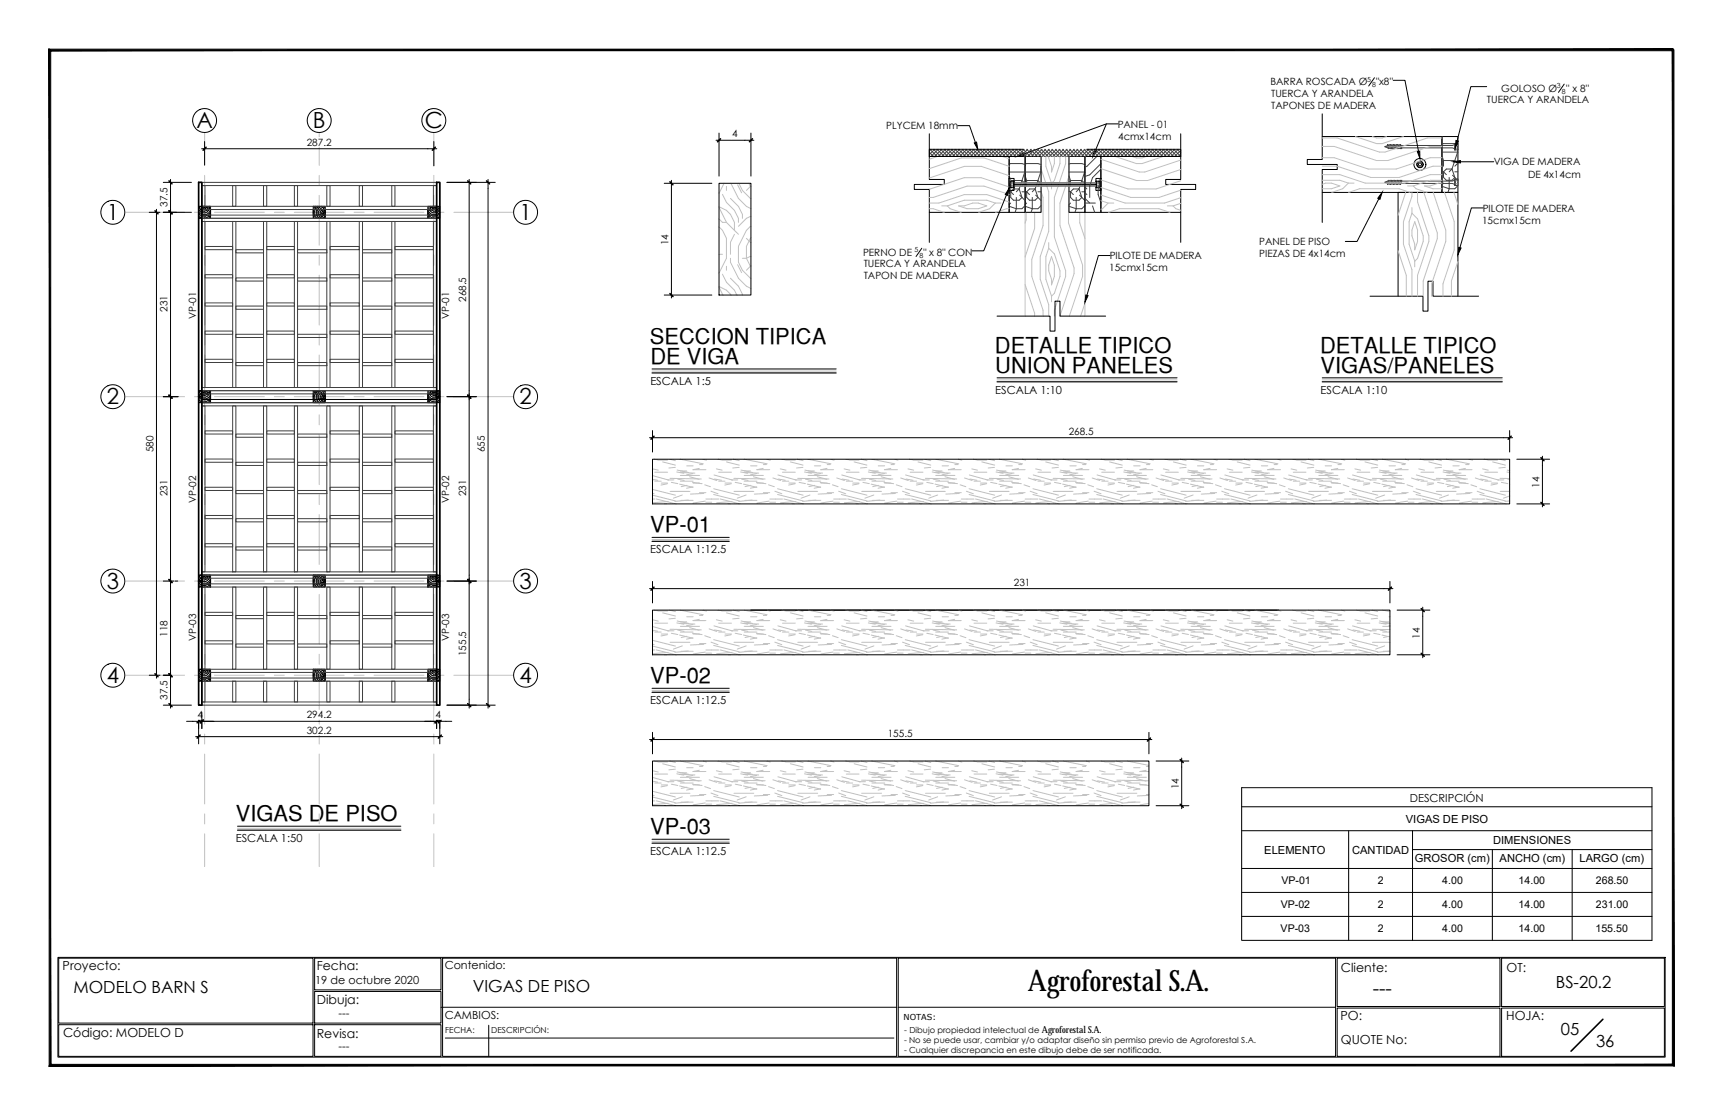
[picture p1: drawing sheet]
<svg xmlns="http://www.w3.org/2000/svg" width="432mm" height="279mm" viewBox="0 0 432 279" stroke-linecap="round" stroke-linejoin="round" font-family="sans-serif">
<defs><g id="words">
<text font-size="7.4" x="257.6" y="248.3">Agroforestal S.A.</text>
<g font-size="5.6">
<text x="49.2" y="32.1">A</text>
<text x="78.4" y="32.1">B</text>
<text x="106.5" y="32.1">C</text>
<text x="26.7" y="55.1">1</text>
<text x="130.2" y="55.1">1</text>
<text x="26.7" y="101.3">2</text>
<text x="130.2" y="101.3">2</text>
<text x="26.7" y="147.5">3</text>
<text x="130.2" y="147.5">3</text>
<text x="26.7" y="171.1">4</text>
<text x="130.2" y="171.1">4</text>
</g>
<g font-size="5.5">
<text x="162.9" y="86.2">SECCION TIPICA</text>
<text x="249.4" y="88.5">DETALLE TIPICO</text>
<text x="330.8" y="88.5">DETALLE TIPICO</text>
<text x="163" y="91.2">DE VIGA</text>
<text x="249.4" y="93.4">UNION PANELES</text>
<text x="330.9" y="93.4">VIGAS/PANELES</text>
<text x="163" y="133.4">VP-01</text>
<text x="163" y="171.2">VP-02</text>
<text x="59.1" y="205.7">VIGAS DE PISO</text>
<text x="163" y="209">VP-03</text>
</g>
<text font-size="4.9" x="344" y="249.2">---</text>
<g font-size="4.2">
<text x="18.4" y="248.8">MODELO BARN S</text>
<text x="118.5" y="248.6">VIGAS DE PISO</text>
<text x="389.9" y="247.7">BS-20.2</text>
<text x="391.2" y="259.4">05</text>
<text x="400" y="262.3">36</text>
</g>
<g font-size="3.1">
<text x="15.7" y="243.2">Proyecto:</text>
<text x="79.4" y="243.2">Fecha:</text>
<text x="336.1" y="243.7">Cliente:</text>
<text x="377.6" y="243.6">OT:</text>
<text x="79.4" y="251.6">Dibuja:</text>
<text x="336" y="255.5">PO:</text>
<text x="377.5" y="255.5">HOJA:</text>
<text x="15.8" y="260">Código: MODELO D</text>
<text x="79.4" y="260.1">Revisa:</text>
<text x="336" y="261.5">QUOTE No:</text>
</g>
<g font-size="2.8">
<text x="163" y="96.5">ESCALA 1:5</text>
<text x="249.4" y="98.7">ESCALA 1:10</text>
<text x="330.9" y="98.7">ESCALA 1:10</text>
<text x="163" y="138.7">ESCALA 1:12.5</text>
<text x="163" y="176.5">ESCALA 1:12.5</text>
<text x="353.3" y="201">DESCRIPCIÓN</text>
<text x="352.3" y="206.2">VIGAS DE PISO</text>
<text x="59.1" y="211">ESCALA 1:50</text>
<text x="163" y="214.3">ESCALA 1:12.5</text>
<text x="316.8" y="213.9">ELEMENTO</text>
<text x="338.9" y="213.9">CANTIDAD</text>
<text x="354.6" y="216">GROSOR (cm)</text>
<text x="374.2" y="211.5">DIMENSIONES</text>
<text x="375.8" y="216">ANCHO (cm)</text>
<text x="395.9" y="216">LARGO (cm)</text>
<text x="111.4" y="242.9">Contenido:</text>
<text x="79" y="246.5">19 de octubre 2020</text>
<text x="84.8" y="254.8">---</text>
<text x="111.4" y="255.3">CAMBIOS:</text>
<text x="84.8" y="263.1">---</text>
</g>
<g font-size="2.7">
<text x="321.1" y="221.6">VP-01</text>
<text x="345.3" y="221.6">2</text>
<text x="361.5" y="221.6">4.00</text>
<text x="380.6" y="221.6">14.00</text>
<text x="400" y="221.6">268.50</text>
<text x="321" y="227.6">VP-02</text>
<text x="345.3" y="227.6">2</text>
<text x="361.5" y="227.6">4.00</text>
<text x="380.6" y="227.6">14.00</text>
<text x="400" y="227.6">231.00</text>
<text x="320.9" y="233.6">VP-03</text>
<text x="345.3" y="233.6">2</text>
<text x="361.5" y="233.6">4.00</text>
<text x="380.6" y="233.6">14.00</text>
<text x="399.9" y="233.6">155.50</text>
</g>
<g font-size="2.5">
<text x="318.4" y="21.4">BARRA ROSCADA Ø</text>
<text x="344.8" y="21.4">&quot;x8''</text>
<text x="376.2" y="23">GOLOSO Ø</text>
<text x="392.4" y="23">'' x 8''</text>
<text x="318.6" y="24.2">TUERCA Y ARANDELA</text>
<text x="318.6" y="27.3">TAPONES DE MADERA</text>
<text x="372.6" y="25.9">TUERCA Y ARANDELA</text>
<text x="183.5" y="34.4">4</text>
<text x="222.1" y="32.4">PLYCEM 18mm</text>
<text x="280.1" y="32">PANEL - 01</text>
<text x="280.2" y="35">4cmx14cm</text>
<text x="76.9" y="36.5">287.2</text>
<text x="374.4" y="41.4">VIGA DE MADERA</text>
<text x="382.9" y="44.5">DE 4x14cm</text>
<text x="42" y="51.9" transform="rotate(-90 42 51.9)">37.5</text>
<text x="371.6" y="53">PILOTE DE MADERA</text>
<text x="371.4" y="56">15cmx15cm</text>
<text x="167.5" y="61.5" transform="rotate(-90 167.5 61.5)">14</text>
<text x="216.3" y="64.1">PERNO DE</text>
<text x="231.4" y="64.1">&quot; x 8&quot; CON</text>
<text x="278.1" y="64.9">PILOTE DE MADERA</text>
<text x="315.6" y="61.4">PANEL DE PISO</text>
<text x="315.6" y="64.5">PIEZAS DE 4x14cm</text>
<text x="216.5" y="67">TUERCA Y ARANDELA</text>
<text x="216.5" y="70">TAPON DE MADERA</text>
<text x="278" y="68">15cmx15cm</text>
<text x="116.8" y="75.7" transform="rotate(-90 116.8 75.7)">268.5</text>
<text x="42" y="78.1" transform="rotate(-90 42 78.1)">231</text>
<text x="49.2" y="79.9" transform="rotate(-90 49.2 79.9)">VP-01</text>
<text x="112.6" y="79.9" transform="rotate(-90 112.6 79.9)">VP-01</text>
<text x="38.4" y="113.3" transform="rotate(-90 38.4 113.3)">580</text>
<text x="121.5" y="113.3" transform="rotate(-90 121.5 113.3)">655</text>
<text x="267.8" y="108.9">268.5</text>
<text x="42" y="124.3" transform="rotate(-90 42 124.3)">231</text>
<text x="116.8" y="124.3" transform="rotate(-90 116.8 124.3)">231</text>
<text x="385.8" y="122.2" transform="rotate(-90 385.8 122.2)">14</text>
<text x="49.2" y="126.1" transform="rotate(-90 49.2 126.1)">VP-02</text>
<text x="112.6" y="126.1" transform="rotate(-90 112.6 126.1)">VP-02</text>
<text x="254.1" y="146.7">231</text>
<text x="42" y="159.6" transform="rotate(-90 42 159.6)">118</text>
<text x="49.2" y="160.6" transform="rotate(-90 49.2 160.6)">VP-03</text>
<text x="112.6" y="160.6" transform="rotate(-90 112.6 160.6)">VP-03</text>
<text x="355.8" y="160" transform="rotate(-90 355.8 160)">14</text>
<text x="116.8" y="164.4" transform="rotate(-90 116.8 164.4)">155.5</text>
<text x="42" y="175.4" transform="rotate(-90 42 175.4)">37.5</text>
<text x="76.9" y="180">294.2</text>
<text x="49.5" y="180">4</text>
<text x="76.9" y="183.8">302.2</text>
<text x="109.1" y="180">4</text>
<text x="222.5" y="184.6">155.5</text>
<text x="295.4" y="197.8" transform="rotate(-90 295.4 197.8)">14</text>
</g>
<text font-size="2.4" x="261.1" y="258.8">Agroforestal S.A.</text>
<g font-size="2.1">
<text x="226.4" y="255.5">NOTAS:</text>
<text x="111.6" y="258.8">FECHA:</text>
<text x="123.1" y="258.8">DESCRIPCIÓN:</text>
<text x="226.6" y="261.4">- No se puede usar, cambiar y/o adaptar diseño sin permiso previo de Agroforestal S.A.</text>
<text x="226.6" y="263.9">- Cualquier discrepancia en este dibujo debe de ser notificada.</text>
<text x="226.6" y="258.8">- Dibujo propiedad intelectual de</text>
</g>
<g font-size="1.8">
<text x="342.6" y="20.5">5</text>
<text x="343.9" y="21.8">8</text>
<text x="390.2" y="22.1">3</text>
<text x="391.4" y="23.4">8</text>
<text x="229.2" y="63.2">5</text>
<text x="230.4" y="64.6">8</text>
</g>
</g></defs>
<!-- layer: 0 -->
<g fill="none" stroke="#c0c0c0" stroke-width=".25">
<path d="M234.9 39.2l-2 .7M251.2 39.2l1.7 .6M262.1 39.2v2.5l1.4 4.2M262.8 39.2l.7 2.5v1.4l.7-2.1v-1.8M265.5 39.2l.1 1.8-1.4 4.2-.7 .7M266.9 39.2l.2 1.8-2.9 8.5v9.9l2.9 8.5v1.4l-2.9 8.5v1.4M275.9 39.9l9.6 3.2h1.4l9-3M279.5 39.2l5.3 1.8h1.4l5.3-1.8M283.7 39.2l1.1 .4h1.4l1.1-.4M331.4 34.6h3.7l10.6 3.5h1.4l10.6-3.5h3.7M331.4 36.7h3l10.6 3.5h2.8l10.6-3.5h3M331.4 39.5h3l8.5 2.8 7 .1 8.5-2.9h3"/>
<path d="M339.7 34.2l5.3 1.8h1.4l5.3-1.8M343.9 34.2l1.1 .4h1.4l1.1-.4M180.2 54.9l.9 .8h1M180.2 56.9l.9 .8 1 2v5l-1.9 3.8M180.2 51.8a5.3 5.3 0 0 1 3.9 5.9M180.2 52l1.9 3.7M181.1 48.7l1 2 2 2 1 2v1M181.5 45.9l-1.3 2.6M182.1 46.7v1M182.1 55.7l3 3M183.1 49.7l2 2M183.2 45.9l1.9 3.8"/>
<path d="M184.1 58.7l-1 2v3M184.8 46.3l1.1 2M185.1 51.7l1 2v1M185.1 49.7l2 2 1.1 .6M185.2 45.9l.9 1.8M186.1 47.7l2.1 2.1M187.1 59.7l1.1 1.2M187.7 45.9l.4 .8M188.1 46.7l-1 1M188.1 46.7l.1 .2M188.2 56.7l-1.1 1-2 4v4l1 2 2.1 2.1M188.2 59.6l-1.1 2.1v3"/>
<path d="M188.2 54.2l-1.1 .5-2 2M188.2 46.7h-.1M232.9 52.3h1l2.7 .9M236 51.6h1.4M237.4 51.6l.7 .7 2.8 .9M240.2 51.6l2.2 .7h2.8l2.1-.7-2.1-.7h-1.4l-2.2 .7h-1.4M241.6 41.7h4.3l7 2.3M241.6 41.7l-8.7 2.9M249.4 50.9l-2.1-.7h-5.7l-4.2 1.4M249.4 50.9l-1.4 1.4-2.7 .9M249.4 50.9h1.4M252.9 50.6l-5.6-1.8h-5.7l-6.3 2.1h-2.4"/>
<path d="M252.9 52.3h-.6l-2.8 .9M252.9 41.7l-6.3-2.1h-5.7l-8 2.7M252.9 48.7l-6.3-2.1h-4.2l-8.5 2.9h-1M252.9 46.9l-7-2.4h-4.3l-8.7 2.8M257.2 53.2v1.9l-.3 .8M259.3 53.2v4.1l-2.4 7.1M260.9 42.3l1.9 5.8v9.9l-2.1 6.3v5.7l2.1 6.3v2.9M260.9 48l.5 1.5v7l-2.8 8.5v4.3l2.8 8.5v1.4M263.5 45.9v1.4M267.9 44.1l-2.3 6.8v5.6l3.6 10.7v1.4l-3.6 10.6M267.9 51.2l-.1 4.6 3.5 10.6v2.9l-3.3 9.9M270.6 53.2v2.6l1.3 3.9"/>
<path d="M275.9 48.9l6.1 2h9.9l4-1.4M275.9 47l7.5 2.5h7l5.5-1.8M275.9 45.1l6.8 2.2h7l6.2-2M275.9 42.3l8.9 2.9h2.8l8.3-2.7M275.9 50.3l1.8 .6M277.8 53.2l2.7-.9h9.9l2.8 .9M279.1 50.9h-1.4l-1.4 1.4-.4 .1M292.6 51.6h1.4M294 51.6l.7 .7 1.2 .4M295.9 51l-1.9 .6M331.4 41.6h3.7l8.5 2.9h7l8.5-2.9h2.3M331.4 43.8h4.4l6.3 2.1h9.9l6.4-2.1h3"/>
<path d="M331.4 47.3h2.3M331.4 45.2h4.4l2.1 .7M333.7 45.9l2.1 .7-2.1 .7M333.7 45.9h-1.5l-.8 .3M337.9 45.9l-1.4 1.4-2.8 .9M337.9 45.9h1.4M338 48.2l2.7-.9h9.9l2.8 .9M352.3 48.2l-1.9 5.7M352.8 46.6h1.4M353.8 53.4l1.5 1.4 1.4 4.3v1.4l-1.4 4.2-.8 .7M353.8 48.2v1l-2.1 6.4v5.6l2.1 6.4v6.6M353.8 52v1.4"/>
<path d="M353.8 53.4l-.7 2.2v5.6l1.5 4.2M354.2 46.6l.7 .7 2.7 .9M355.3 48.2v2.4l2.8 8.5v1.4l-2.8 8.5v5.2M355.3 57.7v2.8l-.7 2.1M355.3 57.7l-.7-2.2-.8 2.2v1.4l.8 2.1-.1 1.4M356.8 48.2l3.4 10.2v1.4l-3.5 10.6v3.8M359.2 48.2l3.1 9.5v2.8l-3.5 10.6v3.1M361.4 45.9h-.9l-2.1 .7h-1.4l2.1 .7h2.3M361.4 45.2h-3l-4.2 1.4M362 48.2l2.4 7.4v7l-2.8 8.5v3.1M364.4 48.2l1 3M180.2 63.7h.9"/>
<path d="M180.2 71.8l1.9 .9 1.1 1.2M180.2 72l1 1.9M181.1 68.7l1 2 2 2 .6 1.2M182.1 66.7v1M183.1 64.7v1l2 4 2 2 1.1 .6M183.1 69.7l2 2 1 2.2M184.8 66.3l1.1 2M186.1 64.7h1M187.1 64.7l1 2M188.1 66.7l-1 1M188.1 66.7l.1 .2M188.2 64.2l-1.1 .5"/>
<path d="M188.2 66.7h-.1M256.9 79.2v-26h4v-14h7v14h4v26M256.9 71.3l2.4 7.2v.7M262.8 62.2l1.4 1.4 1.4 4.3v1.4l-1.4 4.2-.7 .7M262.8 60.8v1.4M262.8 62.2l-.7 2.1v5.7l1.4 4.2M263.5 74.2v1.4M264.2 66.5l-.7-2.2-.7 2.1v1.5l.7 2.1v1.4M264.2 66.4v2.9l-.7 2.1M265.6 79.2h.1M271.9 76l-1.1 3.2M350.4 62.8l2 6.2v5.2"/>
<path d="M354.5 65.4v1.5M365.4 65.5l-1.7 4.9v3.8M163.5 119.2l4.1 1.1M163.5 117.5l1.5 .3M163.9 115.1l.9 .1M164.1 118.3h3.2M164.9 115.3h2.4M166.1 115.7l3.2 .9M167.8 115.1l1.5 .3M167.9 119.9l7.8 .1M169.2 117.1l-1.6 .2M169.6 118.3l1.8 .3"/>
<path d="M169.7 117.8l2.9 .6M170.3 118.4l3.8 .2M170.4 115.1l5.9 1.1M170.5 119.1h4.8M170.5 118h1.6M172.1 116.7h1.6M172.8 119.5l2.4 .6M173.7 118.7l-1.6 .3M173.7 117.7h3.2M175.2 117.4l-1.5 .3M175.3 116.4h.8M176.2 115.1l.8 .2"/>
<path d="M177.7 119.8l1.9 .6M178.9 119l4.7 1.3M179.5 117.5l1.5 .3M179.9 115.1l.9 .1M180.1 118.3h3.2M180.9 115.3h2.4M182.1 115.7l3.2 .9M183.8 115.1l1.5 .3M183.9 119.9l7.8 .1M185.2 117.1l-1.6 .2M185.6 118.3l1.8 .3M185.7 117.8l2.9 .6"/>
<path d="M186.3 118.4l3.8 .2M186.4 115.1l5.9 1.1M186.5 119.1h4.8M186.5 118h1.6M188.1 116.7h1.6M188.8 119.5l2.4 .6M189.7 118.7l-1.6 .3M189.7 117.7h3.2M191.3 117.4l-1.6 .3M191.3 116.4h.8M192.2 115.1l.8 .2M193.7 119.8l1.9 .6"/>
<path d="M194.9 119l4.7 1.3M195.5 117.5l1.5 .3M195.9 115.1l.9 .1M196.1 118.3h3.2M196.9 115.3h2.4M198.1 115.7l3.2 .9M199.8 115.1l1.5 .3M199.9 119.9l7.9 .1M201.2 117.1l-1.6 .2M201.6 118.3l1.8 .3M201.7 117.8l2.9 .6M202.3 118.4l3.8 .2"/>
<path d="M202.4 115.1l5.9 1.1M202.5 119.1h4.8M202.5 118h1.6M204.1 116.7h1.6M204.8 119.5l2.4 .6M205.7 118.7l-1.7 .3M205.7 117.7h3.2M207.3 117.4l-1.6 .3M207.3 116.4h.8M208.2 115.1l.8 .2M209.7 119.8l1.9 .6M210.9 119l4.7 1.3"/>
<path d="M211.5 117.5l1.5 .3M211.9 115.1l.9 .1M212.1 118.3h3.2M212.9 115.3h2.4M214.1 115.7l3.2 .9M215.8 115.1l1.5 .3M215.9 119.9l7.9 .1M217.2 117.1l-1.6 .2M217.6 118.3l1.8 .3M217.7 117.8l2.9 .6M218.3 118.4l3.8 .2M218.5 115.1l5.8 1.1"/>
<path d="M218.5 119.1h4.8M218.5 118h1.6M220.1 116.7h1.6M220.8 119.5l2.4 .6M221.6 118.7l-1.6 .3M221.7 117.7h3.2M223.3 117.4l-1.7 .3M223.3 116.4h.8M224.2 115.1l.8 .2M225.7 119.8l1.9 .6M226.9 119l4.7 1.3M227.5 117.5l1.5 .3"/>
<path d="M227.9 115.1l.9 .1M228.1 118.3h3.2M228.9 115.3h2.4M230.1 115.7l3.2 .9M231.8 115.1l1.5 .3M231.9 119.9l7.9 .1M233.2 117.1l-1.6 .2M233.6 118.3l1.8 .3M233.7 117.8l2.9 .6M234.3 118.4l3.8 .2M234.5 115.1l5.8 1.1M234.5 119.1h4.8"/>
<path d="M234.5 118h1.6M236.1 116.7h1.6M236.8 119.5l2.4 .6M237.6 118.7l-1.5 .3M237.7 117.7h3.2M239.2 117.4l-1.6 .3M239.3 116.4h.8M240.2 115.1l.8 .2M241.7 119.8l1.9 .6M242.9 119l4.7 1.3M243.5 117.5l1.5 .3M243.9 115.1l.9 .1"/>
<path d="M244.1 118.3h3.2M244.9 115.3h2.4M246.1 115.7l3.2 .9M247.8 115.1l1.5 .3M247.9 119.9l7.8 .1M249.2 117.1l-1.6 .2M249.6 118.3l1.8 .3M249.7 117.8l2.9 .6M250.3 118.4l3.8 .2M250.5 115.1l5.8 1.1M250.5 119.1h4.8M250.5 118h1.6"/>
<path d="M252.1 116.7h1.6M252.8 119.5l2.4 .6M253.7 118.7l-1.6 .3M255.2 117.4l-1.5 .3h3.2M255.3 116.4h.8M256.2 115.1l.8 .2M257.7 119.8l1.9 .6M258.9 119l4.7 1.3M259.5 117.5l1.5 .3M259.9 115.1l.9 .1M260.1 118.3h3.2M260.9 115.3h2.4"/>
<path d="M262.1 115.7l3.2 .9M263.8 115.1l1.5 .3M263.9 119.9l7.8 .1M265.2 117.1l-1.6 .2M265.6 118.3l1.8 .3M265.7 117.8l2.9 .6M266.3 118.4l3.8 .2M266.4 115.1l5.9 1.1M266.5 119.1h4.8M266.5 118h1.6M268.1 116.7h1.6M268.8 119.5l2.4 .6"/>
<path d="M269.7 118.7l-1.6 .3M269.7 117.7h3.2M271.3 117.4l-1.6 .3M271.3 116.4h.8M272.2 115.1l.8 .2M273.7 119.8l1.9 .6M274.9 119l4.7 1.3M275.5 117.5l1.5 .3M275.9 115.1l.9 .1M276.1 118.3h3.2M276.9 115.3h2.4M278.1 115.7l3.2 .9"/>
<path d="M279.8 115.1l1.5 .3M279.9 119.9l7.9 .1M281.2 117.1l-1.6 .2M281.6 118.3l1.8 .3M281.7 117.8l2.9 .6M282.3 118.4l3.8 .2M282.4 115.1l5.9 1.1M282.5 119.1h4.8M282.5 118h1.6M284.1 116.7h1.6M284.8 119.5l2.4 .6M285.7 118.7l-1.6 .3"/>
<path d="M285.7 117.7h3.2M287.3 117.4l-1.6 .3M287.3 116.4h.8M288.2 115.1l.8 .2M289.7 119.8l1.9 .6M290.9 119l4.7 1.3M291.5 117.5l1.5 .3M291.9 115.1l.9 .1M292.1 118.3h3.2M292.9 115.3h2.4M294.1 115.7l3.2 .9M295.8 115.1l1.5 .3"/>
<path d="M295.9 119.9l7.9 .1M297.2 117.1l-1.6 .2M297.6 118.3l1.8 .3M297.7 117.8l2.9 .6M298.3 118.4l3.8 .2M298.5 115.1l5.8 1.1M298.5 119.1h4.8M298.5 118h1.6M300.1 116.7h1.6M300.8 119.5l2.4 .6M301.7 118.7l-1.6 .3M303.3 117.4l-1.6 .3h3.2"/>
<path d="M303.3 116.4h.8M304.2 115.1l.8 .2M305.7 119.8l1.9 .6M306.9 119l4.7 1.3M307.5 117.5l1.5 .3M307.9 115.1l.9 .1M308.1 118.3h3.2M308.9 115.3h2.4M310.1 115.7l3.2 .9M311.8 115.1l1.5 .3M311.9 119.9l7.9 .1M313.2 117.1l-1.6 .2"/>
<path d="M313.6 118.3l1.8 .3M313.7 117.8l2.9 .6M314.3 118.4l3.8 .2M314.5 115.1l5.8 1.1M314.5 119.1h4.8M314.5 118h1.6M316.1 116.7h1.6M316.8 119.5l2.4 .6M317.7 118.7l-1.6 .3M317.7 117.7h3.2M319.3 117.4l-1.6 .3M319.3 116.4h.8"/>
<path d="M320.2 115.1l.8 .2M321.7 119.8l1.9 .6M323 119l4.6 1.3M323.5 117.5l1.5 .3M323.9 115.1l.9 .1M324.1 118.3h3.2M324.9 115.3h2.4M326.1 115.7l3.2 .9M327.8 115.1l1.5 .3M327.9 119.9l7.9 .1M329.2 117.1l-1.6 .2M329.6 118.3l1.8 .3"/>
<path d="M329.7 117.8l2.9 .6M330.3 118.4l3.8 .2M330.5 115.1l5.8 1.1M330.5 119.1h4.8M330.5 118h1.6M332.1 116.7h1.6M332.8 119.5l2.4 .6M333.7 118.7l-1.6 .3M335.3 117.4l-1.6 .3h3.2M335.3 116.4h.8M336.2 115.1l.8 .2M337.7 119.8l1.9 .6"/>
<path d="M339 119l4.6 1.3M339.5 117.5l1.5 .3M339.9 115.1l.9 .1M340.1 118.3h3.2M340.9 115.3h2.4M342.1 115.7l3.2 .9M343.8 115.1l1.5 .3M343.9 119.9l7.9 .1M345.2 117.1l-1.6 .2M345.6 118.3l1.8 .3M345.7 117.8l2.9 .6M346.3 118.4l3.8 .2"/>
<path d="M346.5 115.1l5.8 1.1M346.5 119.1h4.8M346.5 118h1.6M348.1 116.7h1.6M348.8 119.5l2.4 .6M349.7 118.7l-1.6 .3M349.7 117.7h3.2M351.3 117.4l-1.6 .3M351.3 116.4h.8M352.2 115.1l.8 .2M353.7 119.8l1.9 .6M355 119l4.6 1.3"/>
<path d="M355.5 117.5l1.5 .3M355.9 115.1l.9 .1M356.1 118.3h3.2M356.9 115.3h2.4M358.1 115.7l3.2 .9M359.8 115.1l1.5 .3M359.9 119.9l7.9 .1M361.2 117.1l-1.6 .2M361.6 118.3l1.8 .3M361.7 117.8l2.9 .6M362.3 118.4l3.8 .2M362.5 115.1l5.8 1.1"/>
<path d="M362.5 119.1h4.8M362.5 118h1.6M364.1 116.7h1.6M364.8 119.5l2.4 .6M365.7 118.7l-1.6 .3M365.7 117.7h3.2M367.3 117.4l-1.6 .3M367.3 116.4h.8M368.2 115.1l.9 .2M369.7 119.8l1.9 .6M370.9 119l4.7 1.3M371.5 117.5l1.5 .3"/>
<path d="M371.9 115.1l.9 .1M372.1 118.3h3.2M372.9 115.3h2.4M374.1 115.7l3.2 .9M375.8 115.1l1.5 .3M375.9 119.9h2.4M377.2 117.1l-1.6 .2M377.6 118.3l.7 .1M377.7 117.8l.6 .1M163.5 125.1h.6M163.5 120.4h.1M163.5 124.1l5.8 1.4"/>
<path d="M163.5 122.6l5.8 1.5M163.5 120.1l1.3 .3M163.5 123.6l.4 .1M164.1 120.6h1.6M164.5 125l4.9 1.3M165.7 121.1h1.6M166.5 126.2l.5 .1M167.2 121.2l-1.5 .3M167.3 120.3h1.6M167.4 125.7l-3.8 .3M167.9 123.1h5M168.3 120.9l1.6 .3"/>
<path d="M169.9 120.1l1.6 .3M170.3 121.3l3.4 .8M170.5 120.6h3.2M170.7 125.4h3M171 124l-2.2 .8M172.1 121.6l-1.4 .3M172.5 125.3l-3.4 .3M173.6 120.9l2.3 .3M173.7 122l-1.6 .3M173.7 121.1h1.6M175.3 123.5h1.6M176.4 123.7l-3.4 .1"/>
<path d="M176.6 121.5l1.5 .5M176.8 125.6l-3.1 .5M176.9 125.1h3.2M176.9 125.9h1.4M178.2 123.1l1.7 .6M178.9 123.9l6.4 1.6M178.9 122.5l6.4 1.6M179 120l1.8 .4M180.1 120.6h1.6M180.5 125l4.9 1.3M181.7 121.1h1.6M182.5 126.2l.5 .1"/>
<path d="M183.3 121.2l-1.6 .3M183.3 120.3h1.6M183.4 125.7l-3.8 .3M183.9 123.1h5M184.3 120.9l1.6 .3M185.9 120.1l1.6 .3M186.3 121.3l3.4 .8M186.5 120.6h3.2M186.7 125.4h3M187 124l-2.2 .8M188.2 121.6l-1.5 .3M188.5 125.3l-3.4 .3"/>
<path d="M189.6 120.9l2.3 .3M189.7 122l-1.6 .3M189.7 121.1h1.6M191.3 123.5h1.6M192.4 123.7l-3.4 .1M192.6 121.5l1.4 .5M192.8 125.6l-3.1 .5M192.9 125.1h3.2M192.9 125.9h1.4M194.2 123.1l1.7 .6M194.9 123.9l6.4 1.6M194.9 122.5l6.4 1.6"/>
<path d="M195.1 120l1.7 .4M196.1 120.6h1.6M196.5 125l4.9 1.3M197.7 121.1h1.6M198.5 126.2l.5 .1M199.3 121.2l-1.6 .3M199.3 120.3h1.6M199.4 125.7l-3.8 .3M199.9 123.1h5M200.3 120.9l1.6 .3M201.9 120.1l1.6 .3M202.3 121.3l3.4 .8"/>
<path d="M202.5 120.6h3.2M202.7 125.4h3M203 124l-2.2 .8M204.1 121.6l-1.4 .3M204.5 125.3l-3.4 .3M205.5 120.9l2.5 .3M205.7 122l-1.7 .3M205.7 121.1h1.6M207.3 123.5h1.6M208.4 123.7l-3.4 .1M208.6 121.5l1.4 .5M208.8 125.6l-3.1 .5"/>
<path d="M208.9 125.1h3.2M208.9 125.9h1.4M210.2 123.1l1.7 .6M210.9 123.9l6.4 1.6M210.9 122.5l6.4 1.6M211.1 120l1.7 .4M212.1 120.6h1.6M212.5 125l4.9 1.3M213.7 121.1h1.6M214.5 126.2l.5 .1M215.3 121.2l-1.6 .3M215.3 120.3h1.6"/>
<path d="M215.4 125.7l-3.8 .3M215.9 123.1h5M216.3 120.9l1.6 .3M217.9 120.1l1.6 .3M218.3 121.3l3.4 .8M218.5 120.6h3.2M218.7 125.4h3M219 124l-2.2 .8M220.1 121.6l-1.4 .3M220.5 125.3l-3.4 .3M221.6 120.9l2.4 .3M221.6 122l-1.6 .3"/>
<path d="M221.7 121.1h1.6M223.3 123.5h1.6M224.4 123.7l-3.4 .1M224.6 121.5l1.4 .5M224.8 125.6l-3.1 .5M224.9 125.1h3.2M224.9 125.9h1.4M226.2 123.1l1.7 .6M226.9 123.9l6.4 1.6M226.9 122.5l6.4 1.6M227.1 120l1.7 .4M228.1 120.6h1.6"/>
<path d="M228.5 125l4.9 1.3M229.7 121.1h1.6M230.5 126.2l.5 .1M231.3 121.2l-1.7 .3M231.3 120.3h1.6M231.4 125.7l-3.8 .3M231.9 123.1h5M232.3 120.9l1.6 .3M233.9 120.1l1.6 .3M234.3 121.3l3.4 .8M234.5 120.6h3.2M234.7 125.4h3"/>
<path d="M235 124l-2.2 .8M236.1 121.6l-1.4 .3M236.5 125.3l-3.4 .3M237.6 120.9l2.4 .3M237.6 122l-1.5 .3M237.7 121.1h1.6M239.3 123.5h1.6M240.4 123.7l-3.4 .1M240.6 121.5l1.5 .5M240.8 125.6l-3.1 .5M240.9 125.1h3.2M240.9 125.9h1.4"/>
<path d="M242.2 123.1l1.7 .6M242.9 123.9l6.4 1.6M242.9 122.5l6.4 1.6M243.1 120l1.7 .4M244.1 120.6h1.6M244.5 125l4.9 1.3M245.7 121.1h1.6M246.5 126.2l.5 .1M247.2 121.2l-1.6 .3M247.3 120.3h1.6M247.4 125.7l-3.8 .3M247.9 123.1h5"/>
<path d="M248.3 120.9l1.6 .3M249.9 120.1l1.6 .3M250.3 121.3l3.4 .8M250.5 120.6h3.2M250.7 125.4h3M251 124l-2.2 .8M252.1 121.6l-1.4 .3M252.5 125.3l-3.4 .3M253.6 120.9l2.4 .3M253.7 122l-1.6 .3M253.7 121.1h1.6M255.3 123.5h1.6"/>
<path d="M256.4 123.7l-3.4 .1M256.6 121.5l1.5 .5M256.8 125.6l-3.1 .5M256.9 125.1h3.2M256.9 125.9h1.4M258.2 123.1l1.7 .6M258.9 123.9l6.4 1.6M258.9 122.5l6.4 1.6M259.1 120l1.7 .4M260.1 120.6h1.6M260.5 125l4.9 1.3M261.7 121.1h1.6"/>
<path d="M262.5 126.2l.5 .1M263.2 121.2l-1.5 .3M263.3 120.3h1.6M263.4 125.7l-3.8 .3M263.9 123.1h5M264.3 120.9l1.6 .3M265.9 120.1l1.6 .3M266.3 121.3l3.4 .8M266.5 120.6h3.2M266.7 125.4h3M267 124l-2.2 .8M268.1 121.6l-1.4 .3"/>
<path d="M268.5 125.3l-3.4 .3M269.6 120.9l2.4 .3M269.7 122l-1.6 .3M269.7 121.1h1.6M271.3 123.5h1.6M272.4 123.7l-3.4 .1M272.6 121.5l1.5 .5M272.8 125.6l-3.1 .5M272.9 125.1h3.2M272.9 125.9h1.4M274.2 123.1l1.7 .6M274.9 123.9l6.4 1.6"/>
<path d="M274.9 122.5l6.4 1.6M275.1 120l1.7 .4M276.1 120.6h1.6M276.5 125l4.9 1.3M277.7 121.1h1.6M278.5 126.2l.6 .1M279.3 121.2l-1.6 .3M279.3 120.3h1.6M279.4 125.7l-3.8 .3M279.9 123.1h5M280.3 120.9l1.6 .3M281.9 120.1l1.6 .3"/>
<path d="M282.3 121.3l3.4 .8M282.5 120.6h3.2M282.7 125.4h3M283 124l-2.2 .8M284.2 121.6l-1.5 .3M284.5 125.3l-3.4 .3M285.6 120.9l2.4 .3M285.7 122l-1.6 .3M285.7 121.1h1.6M287.3 123.5h1.6M288.4 123.7l-3.4 .1M288.6 121.5l1.5 .5"/>
<path d="M288.8 125.6l-3.1 .5M288.9 125.1h3.2M288.9 125.9h1.4M290.2 123.1l1.7 .6M290.9 123.9l6.4 1.6M290.9 122.5l6.4 1.6M291.1 120l1.7 .4M292.1 120.6h1.6M292.5 125l4.9 1.3M293.7 121.1h1.6M294.5 126.2l.6 .1M295.3 121.2l-1.6 .3"/>
<path d="M295.3 120.3h1.6M295.4 125.7l-3.8 .3M295.9 123.1h5M296.3 120.9l1.6 .3M297.9 120.1l1.6 .3M298.3 121.3l3.4 .8M298.5 120.6h3.2M298.7 125.4h3M299 124l-2.2 .8M300.2 121.6l-1.5 .3M300.5 125.3l-3.4 .3M301.6 120.9l2.4 .3"/>
<path d="M301.7 122l-1.6 .3M301.7 121.1h1.6M303.3 123.5h1.6M304.4 123.7l-3.4 .1M304.6 121.5l1.5 .5M304.8 125.6l-3.1 .5M304.9 125.1h3.2M304.9 125.9h1.4M306.2 123.1l1.7 .6M306.9 123.9l6.4 1.6M306.9 122.5l6.4 1.6M307.1 120l1.7 .4"/>
<path d="M308.1 120.6h1.6M308.5 125l4.9 1.3M309.7 121.1h1.6M310.5 126.2l.5 .1M311.3 121.2l-1.6 .3M311.3 120.3h1.6M311.4 125.7l-3.8 .3M311.9 123.1h5M312.3 120.9l1.6 .3M313.9 120.1l1.6 .3M314.3 121.3l3.4 .8M314.5 120.6h3.2"/>
<path d="M314.7 125.4h3M315 124l-2.2 .8M316.2 121.6l-1.5 .3M316.5 125.3l-3.4 .3M317.6 120.9l2.4 .3M317.7 122l-1.6 .3M317.7 121.1h1.6M319.3 123.5h1.6M320.4 123.7l-3.4 .1M320.6 121.5l1.5 .5M320.8 125.6l-3.1 .5M320.9 125.1h3.2"/>
<path d="M320.9 125.9h1.4M322.2 123.1l1.7 .6M322.9 123.9l6.4 1.6M322.9 122.5l6.4 1.6M323.1 120l1.7 .4M324.1 120.6h1.6M324.5 125l4.9 1.3M325.7 121.1h1.6M326.5 126.2l.5 .1M327.3 121.2l-1.6 .3M327.3 120.3h1.6M327.4 125.7l-3.8 .3"/>
<path d="M327.9 123.1h5M328.3 120.9l1.6 .3M329.9 120.1l1.6 .3M330.3 121.3l3.4 .8M330.5 120.6h3.2M330.7 125.4h3M331 124l-2.2 .8M332.1 121.6l-1.4 .3M332.5 125.3l-3.4 .3M333.6 120.9l2.4 .3M333.7 122l-1.6 .3M333.7 121.1h1.6"/>
<path d="M335.3 123.5h1.6M336.4 123.7l-3.4 .1M336.6 121.5l1.5 .5M336.8 125.6l-3.1 .5M336.9 125.1h3.2M336.9 125.9h1.4M338.2 123.1l1.7 .6M338.9 123.9l6.4 1.6M338.9 122.5l6.4 1.6M339.1 120l1.7 .4M340.1 120.6h1.6M340.5 125l4.9 1.3"/>
<path d="M341.7 121.1h1.6M342.5 126.2l.5 .1M343.3 121.2l-1.6 .3M343.3 120.3h1.6M343.4 125.7l-3.8 .3M343.9 123.1h5M344.3 120.9l1.6 .3M345.9 120.1l1.6 .3M346.3 121.3l3.4 .8M346.5 120.6h3.2M346.7 125.4h3M347 124l-2.2 .8"/>
<path d="M348.1 121.6l-1.4 .3M348.5 125.3l-3.4 .3M349.6 120.9l2.4 .3M349.7 122l-1.6 .3M349.7 121.1h1.6M351.3 123.5h1.6M352.4 123.7l-3.4 .1M352.6 121.5l1.5 .5M352.8 125.6l-3.1 .5M352.9 125.1h3.2M352.9 125.9h1.5M354.2 123.1l1.7 .6"/>
<path d="M354.9 123.9l6.4 1.6M354.9 122.5l6.4 1.6M355.1 120l1.7 .4M356.1 120.6h1.6M356.5 125l4.9 1.3M357.7 121.1h1.6M358.5 126.2l.6 .1M359.3 121.2l-1.6 .3M359.3 120.3h1.6M359.4 125.7l-3.8 .3M359.9 123.1h5M360.3 120.9l1.6 .3"/>
<path d="M361.9 120.1l1.6 .3M362.3 121.3l3.4 .8M362.5 120.6h3.2M362.7 125.4h3M363 124l-2.2 .8M364.2 121.6l-1.5 .3M364.5 125.3l-3.4 .3M365.6 120.9l2.4 .3M365.7 122l-1.6 .3M365.7 121.1h1.6M367.3 123.5h1.6M368.4 123.7l-3.4 .1"/>
<path d="M368.6 121.5l1.5 .5M368.8 125.6l-3.1 .5M368.9 125.1h3.2M368.9 125.9h1.4M370.2 123.1l1.7 .6M370.9 123.9l6.4 1.6M370.9 122.5l6.4 1.6M371.1 120l1.7 .4M372.1 120.6h1.6M372.5 125l4.9 1.3M373.7 121.1h1.6M374.5 126.2l.6 .1"/>
<path d="M375.3 121.2l-1.6 .3M375.3 120.3h1.6M375.4 125.7l-3.8 .3M376 123.1h2.3M376.3 120.9l1.6 .3M377.9 120.1l.4 .1M378.3 121.3h.1M378.3 125.5l-1.2 .1M378.3 124.3l-1.5 .5M163.5 157l4.1 1.1M163.5 158.2h.1M163.5 157.9l1.3 .3"/>
<path d="M163.5 155.3l1.5 .3M163.9 152.9l.9 .1M164.1 158.4h1.6M164.1 156.2h3.2M164.9 153.1h2.4M165.7 158.9h1.6M166.1 153.6l3.2 .8M167.2 159l-1.5 .4M167.3 158.1h1.6M167.8 152.9l1.5 .3M167.9 157.7l7.8 .1M168.3 158.7l1.6 .3"/>
<path d="M169.2 154.9l-1.6 .2M169.6 156.1l1.8 .3M169.7 155.6l2.9 .6M169.9 157.9l1.6 .3M170.3 156.2l3.8 .2M170.3 159.1l3.4 .8M170.4 152.9l5.9 1.2M170.5 157h4.8M170.5 155.8h1.6M170.5 158.4h3.2M172.1 154.6h1.6M172.1 159.4l-1.4 .4"/>
<path d="M172.8 157.3l2.4 .6M173.6 158.7l2.3 .3M173.7 159.8l-1.6 .4M173.7 156.5l-1.6 .3M173.7 155.5h3.2M173.7 158.9h1.6M175.2 155.2l-1.5 .3M175.3 154.2h.8M176.2 152.9l.8 .2M176.6 159.3l1.5 .5M177.7 157.6l1.9 .6M178.9 156.8l4.7 1.3"/>
<path d="M179 157.9l1.8 .3M179.5 155.3l1.5 .3M179.9 152.9l.9 .1M180.1 158.4h1.6M180.1 156.2h3.2M180.9 153.1h2.4M181.7 158.9h1.6M182.1 153.6l3.2 .8M183.3 159l-1.6 .4M183.3 158.1h1.6M183.8 152.9l1.5 .3M183.9 157.7l7.8 .1"/>
<path d="M184.3 158.7l1.6 .3M185.2 154.9l-1.6 .2M185.6 156.1l1.8 .3M185.7 155.6l2.9 .6M185.9 157.9l1.6 .3M186.3 156.2l3.8 .2M186.3 159.1l3.4 .8M186.4 152.9l5.9 1.2M186.5 157h4.8M186.5 155.8h1.6M186.5 158.4h3.2M188.1 154.6h1.6"/>
<path d="M188.2 159.4l-1.5 .4M188.8 157.3l2.4 .6M189.6 158.7l2.3 .3M189.7 159.8l-1.6 .4M189.7 156.5l-1.6 .3M189.7 155.5h3.2M189.7 158.9h1.6M191.3 155.2l-1.6 .3M191.3 154.2h.8M192.2 152.9l.8 .2M192.6 159.3l1.4 .5M193.7 157.6l1.9 .6"/>
<path d="M194.9 156.8l4.7 1.3M195.1 157.9l1.7 .3M195.5 155.3l1.5 .3M195.9 152.9l.9 .1M196.1 158.4h1.6M196.1 156.2h3.2M196.9 153.1h2.4M197.7 158.9h1.6M198.1 153.6l3.2 .8M199.3 159l-1.6 .4M199.3 158.1h1.6M199.8 152.9l1.5 .3"/>
<path d="M199.9 157.7l7.9 .1M200.3 158.7l1.6 .3M201.2 154.9l-1.6 .2M201.6 156.1l1.8 .3M201.7 155.6l2.9 .6M201.9 157.9l1.6 .3M202.3 156.2l3.8 .2M202.3 159.1l3.4 .8M202.4 152.9l5.9 1.2M202.5 157h4.8M202.5 155.8h1.6M202.5 158.4h3.2"/>
<path d="M204.1 154.6h1.6M204.1 159.4l-1.4 .4M204.8 157.3l2.4 .6M205.5 158.7l2.5 .3M205.7 159.8l-1.7 .4M205.7 156.5l-1.7 .3M205.7 155.5h3.2M205.7 158.9h1.6M207.3 155.2l-1.6 .3M207.3 154.2h.8M208.2 152.9l.8 .2M208.6 159.3l1.4 .5"/>
<path d="M209.7 157.6l1.9 .6M210.9 156.8l4.7 1.3M211.1 157.9l1.7 .3M211.5 155.3l1.5 .3M211.9 152.9l.9 .1M212.1 158.4h1.6M212.1 156.2h3.2M212.9 153.1h2.4M213.7 158.9h1.6M214.1 153.6l3.2 .8M215.3 159l-1.6 .4M215.3 158.1h1.6"/>
<path d="M215.8 152.9l1.5 .3M215.9 157.7l7.9 .1M216.3 158.7l1.6 .3M217.2 154.9l-1.6 .2M217.6 156.1l1.8 .3M217.7 155.6l2.9 .6M217.9 157.9l1.6 .3M218.3 156.2l3.8 .2M218.3 159.1l3.4 .8M218.5 152.9l5.8 1.2M218.5 157h4.8M218.5 155.8h1.6"/>
<path d="M218.5 158.4h3.2M220.1 154.6h1.6M220.1 159.4l-1.4 .4M220.8 157.3l2.4 .6M221.6 158.7l2.4 .3M221.6 159.8l-1.6 .4M221.6 156.5l-1.6 .3M221.7 155.5h3.2M221.7 158.9h1.6M223.3 155.2l-1.7 .3M223.3 154.2h.8M224.2 152.9l.8 .2"/>
<path d="M224.6 159.3l1.4 .5M225.7 157.6l1.9 .6M226.9 156.8l4.7 1.3M227.1 157.9l1.7 .3M227.5 155.3l1.5 .3M227.9 152.9l.9 .1M228.1 158.4h1.6M228.1 156.2h3.2M228.9 153.1h2.4M229.7 158.9h1.6M230.1 153.6l3.2 .8M231.3 159l-1.7 .4"/>
<path d="M231.3 158.1h1.6M231.8 152.9l1.5 .3M231.9 157.7l7.9 .1M232.3 158.7l1.6 .3M233.2 154.9l-1.6 .2M233.6 156.1l1.8 .3M233.7 155.6l2.9 .6M233.9 157.9l1.6 .3M234.3 156.2l3.8 .2M234.3 159.1l3.4 .8M234.5 152.9l5.8 1.2M234.5 157h4.8"/>
<path d="M234.5 155.8h1.6M234.5 158.4h3.2M236.1 154.6h1.6M236.1 159.4l-1.4 .4M236.8 157.3l2.4 .6M237.6 158.7l2.4 .3M237.6 159.8l-1.5 .4M237.6 156.5l-1.5 .3M237.7 155.5h3.2M237.7 158.9h1.6M239.2 155.2l-1.6 .3M239.3 154.2h.8"/>
<path d="M240.2 152.9l.8 .2M240.6 159.3l1.5 .5M241.7 157.6l1.9 .6M242.9 156.8l4.7 1.3M243.1 157.9l1.7 .3M243.5 155.3l1.5 .3M243.9 152.9l.9 .1M244.1 158.4h1.6M244.1 156.2h3.2M244.9 153.1h2.4M245.7 158.9h1.6M246.1 153.6l3.2 .8"/>
<path d="M247.2 159l-1.6 .4M247.3 158.1h1.6M247.8 152.9l1.5 .3M247.9 157.7l7.8 .1M248.3 158.7l1.6 .3M249.2 154.9l-1.6 .2M249.6 156.1l1.8 .3M249.7 155.6l2.9 .6M249.9 157.9l1.6 .3M250.3 156.2l3.8 .2M250.3 159.1l3.4 .8M250.5 152.9l5.8 1.2"/>
<path d="M250.5 157h4.8M250.5 155.8h1.6M250.5 158.4h3.2M252.1 154.6h1.6M252.1 159.4l-1.4 .4M252.8 157.3l2.4 .6M253.6 158.7l2.4 .3M253.7 159.8l-1.6 .4M253.7 156.5l-1.6 .3M253.7 158.9h1.6M255.2 155.2l-1.5 .3h3.2M255.3 154.2h.8"/>
<path d="M256.2 152.9l.8 .2M256.6 159.3l1.5 .5M257.7 157.6l1.9 .6M258.9 156.8l4.7 1.3M259.1 157.9l1.7 .3M259.5 155.3l1.5 .3M259.9 152.9l.9 .1M260.1 158.4h1.6M260.1 156.2h3.2M260.9 153.1h2.4M261.7 158.9h1.6M262.1 153.6l3.2 .8"/>
<path d="M263.2 159l-1.5 .4M263.3 158.1h1.6M263.8 152.9l1.5 .3M263.9 157.7l7.8 .1M264.3 158.7l1.6 .3M265.2 154.9l-1.6 .2M265.6 156.1l1.8 .3M265.7 155.6l2.9 .6M265.9 157.9l1.6 .3M266.3 156.2l3.8 .2M266.3 159.1l3.4 .8M266.4 152.9l5.9 1.2"/>
<path d="M266.5 157h4.8M266.5 155.8h1.6M266.5 158.4h3.2M268.1 154.6h1.6M268.1 159.4l-1.4 .4M268.8 157.3l2.4 .6M269.6 158.7l2.4 .3M269.7 159.8l-1.6 .4M269.7 156.5l-1.6 .3M269.7 155.5h3.2M269.7 158.9h1.6M271.3 155.2l-1.6 .3"/>
<path d="M271.3 154.2h.8M272.2 152.9l.8 .2M272.6 159.3l1.5 .5M273.7 157.6l1.9 .6M274.9 156.8l4.7 1.3M275.1 157.9l1.7 .3M275.5 155.3l1.5 .3M275.9 152.9l.9 .1M276.1 158.4h1.6M276.1 156.2h3.2M276.9 153.1h2.4M277.7 158.9h1.6"/>
<path d="M278.1 153.6l3.2 .8M279.3 159l-1.6 .4M279.3 158.1h1.6M279.8 152.9l1.5 .3M279.9 157.7l7.9 .1M280.3 158.7l1.6 .3M281.2 154.9l-1.6 .2M281.6 156.1l1.8 .3M281.7 155.6l2.9 .6M281.9 157.9l1.6 .3M282.3 156.2l3.8 .2M282.3 159.1l3.4 .8"/>
<path d="M282.4 152.9l5.9 1.2M282.5 157h4.8M282.5 155.8h1.6M282.5 158.4h3.2M284.1 154.6h1.6M284.2 159.4l-1.5 .4M284.8 157.3l2.4 .6M285.6 158.7l2.4 .3M285.7 159.8l-1.6 .4M285.7 156.5l-1.6 .3M285.7 155.5h3.2M285.7 158.9h1.6"/>
<path d="M287.3 155.2l-1.6 .3M287.3 154.2h.8M288.2 152.9l.8 .2M288.6 159.3l1.5 .5M289.7 157.6l1.9 .6M290.9 156.8l4.7 1.3M291.1 157.9l1.7 .3M291.5 155.3l1.5 .3M291.9 152.9l.9 .1M292.1 158.4h1.6M292.1 156.2h3.2M292.9 153.1h2.4"/>
<path d="M293.7 158.9h1.6M294.1 153.6l3.2 .8M295.3 159l-1.6 .4M295.3 158.1h1.6M295.8 152.9l1.5 .3M295.9 157.7l7.9 .1M296.3 158.7l1.6 .3M297.2 154.9l-1.6 .2M297.6 156.1l1.8 .3M297.7 155.6l2.9 .6M297.9 157.9l1.6 .3M298.3 156.2l3.8 .2"/>
<path d="M298.3 159.1l3.4 .8M298.5 152.9l5.8 1.2M298.5 157h4.8M298.5 155.8h1.6M298.5 158.4h3.2M300.1 154.6h1.6M300.2 159.4l-1.5 .4M300.8 157.3l2.4 .6M301.6 158.7l2.4 .3M301.7 159.8l-1.6 .4M301.7 156.5l-1.6 .3M301.7 158.9h1.6"/>
<path d="M303.3 155.2l-1.6 .3h3.2M303.3 154.2h.8M304.2 152.9l.8 .2M304.6 159.3l1.5 .5M305.7 157.6l1.9 .6M306.9 156.8l4.7 1.3M307.1 157.9l1.7 .3M307.5 155.3l1.5 .3M307.9 152.9l.9 .1M308.1 158.4h1.6M308.1 156.2h3.2M308.9 153.1h2.4"/>
<path d="M309.7 158.9h1.6M310.1 153.6l3.2 .8M311.3 159l-1.6 .4M311.3 158.1h1.6M311.8 152.9l1.5 .3M311.9 157.7l7.9 .1M312.3 158.7l1.6 .3M313.2 154.9l-1.6 .2M313.6 156.1l1.8 .3M313.7 155.6l2.9 .6M313.9 157.9l1.6 .3M314.3 156.2l3.8 .2"/>
<path d="M314.3 159.1l3.4 .8M314.5 152.9l5.8 1.2M314.5 157h4.8M314.5 155.8h1.6M314.5 158.4h3.2M316.1 154.6h1.6M316.2 159.4l-1.5 .4M316.8 157.3l2.4 .6M317.6 158.7l2.4 .3M317.7 159.8l-1.6 .4M317.7 156.5l-1.6 .3M317.7 155.5h3.2"/>
<path d="M317.7 158.9h1.6M319.3 155.2l-1.6 .3M319.3 154.2h.8M320.2 152.9l.8 .2M320.6 159.3l1.5 .5M321.7 157.6l1.9 .6M323 156.8l4.6 1.3M323.1 157.9l1.7 .3M323.5 155.3l1.5 .3M323.9 152.9l.9 .1M324.1 158.4h1.6M324.1 156.2h3.2"/>
<path d="M324.9 153.1h2.4M325.7 158.9h1.6M326.1 153.6l3.2 .8M327.3 159l-1.6 .4M327.3 158.1h1.6M327.8 152.9l1.5 .3M327.9 157.7l7.9 .1M328.3 158.7l1.6 .3M329.2 154.9l-1.6 .2M329.6 156.1l1.8 .3M329.7 155.6l2.9 .6M329.9 157.9l1.6 .3"/>
<path d="M330.3 156.2l3.8 .2M330.3 159.1l3.4 .8M330.5 152.9l5.8 1.2M330.5 157h4.8M330.5 155.8h1.6M330.5 158.4h3.2M332.1 154.6h1.6M332.1 159.4l-1.4 .4M332.8 157.3l2.4 .6M333.6 158.7l2.4 .3M333.7 159.8l-1.6 .4M333.7 156.5l-1.6 .3"/>
<path d="M333.7 158.9h1.6M335.3 155.2l-1.6 .3h3.2M335.3 154.2h.8M336.2 152.9l.8 .2M336.6 159.3l1.5 .5M337.7 157.6l1.9 .6M339 156.8l4.6 1.3M339.1 157.9l1.7 .3M339.5 155.3l1.5 .3M339.9 152.9l.9 .1M340.1 158.4h1.6M340.1 156.2h3.2"/>
<path d="M340.9 153.1h2.4M341.7 158.9h1.6M342.1 153.6l3.2 .8M343.3 159l-1.6 .4M343.3 158.1h1.6M343.8 152.9l1.5 .3M343.9 157.7l4.4 .1M344.3 158.7l1.6 .3M345.2 154.9l-1.6 .2M345.6 156.1l1.8 .3M345.7 155.6l2.6 .6M345.9 157.9l1.6 .3"/>
<path d="M346.3 156.2l2 .1M346.3 159.1l2 .5M346.5 152.9l1.8 .4M346.5 157h1.8M346.5 155.8h1.6M346.5 158.4h1.8M348.1 154.6h.2M348.1 159.4l-1.4 .4M348.3 156.7l-.2 .1M163.5 162.9h.6M163.5 161.9l5.8 1.4M163.5 160.5l5.8 1.4"/>
<path d="M163.5 161.4l.4 .2M164.5 162.9l4.9 1.2M166.5 164l.5 .1M167.4 163.5l-3.8 .3M167.9 161h5M170.7 163.2h3M171 161.9l-2.2 .8M172.5 163.1l-3.4 .4M175.3 161.3h1.6M176.4 161.5l-3.4 .1M176.8 163.4l-3.1 .5M176.9 162.9h3.2"/>
<path d="M176.9 163.7h1.4M178.2 160.9l1.7 .7M178.9 161.7l6.4 1.6M178.9 160.3l6.4 1.6M180.5 162.9l4.9 1.2M182.5 164l.5 .1M183.4 163.5l-3.8 .3M183.9 161h5M186.7 163.2h3M187 161.9l-2.2 .8M188.5 163.1l-3.4 .4M191.3 161.3h1.6"/>
<path d="M192.4 161.5l-3.4 .1M192.8 163.4l-3.1 .5M192.9 162.9h3.2M192.9 163.7h1.4M194.2 160.9l1.7 .7M194.9 161.7l6.4 1.6M194.9 160.3l6.4 1.6M196.5 162.9l4.9 1.2M198.5 164l.5 .1M199.4 163.5l-3.8 .3M199.9 161h5M202.7 163.2h3"/>
<path d="M203 161.9l-2.2 .8M204.5 163.1l-3.4 .4M207.3 161.3h1.6M208.4 161.5l-3.4 .1M208.8 163.4l-3.1 .5M208.9 162.9h3.2M208.9 163.7h1.4M210.2 160.9l1.7 .7M210.9 161.7l6.4 1.6M210.9 160.3l6.4 1.6M212.5 162.9l4.9 1.2M214.5 164l.5 .1"/>
<path d="M215.4 163.5l-3.8 .3M215.9 161h5M218.7 163.2h3M219 161.9l-2.2 .8M220.5 163.1l-3.4 .4M223.3 161.3h1.6M224.4 161.5l-3.4 .1M224.8 163.4l-3.1 .5M224.9 162.9h3.2M224.9 163.7h1.4M226.2 160.9l1.7 .7M226.9 161.7l6.4 1.6"/>
<path d="M226.9 160.3l6.4 1.6M228.5 162.9l4.9 1.2M230.5 164l.5 .1M231.4 163.5l-3.8 .3M231.9 161h5M234.7 163.2h3M235 161.9l-2.2 .8M236.5 163.1l-3.4 .4M239.3 161.3h1.6M240.4 161.5l-3.4 .1M240.8 163.4l-3.1 .5M240.9 162.9h3.2"/>
<path d="M240.9 163.7h1.4M242.2 160.9l1.7 .7M242.9 161.7l6.4 1.6M242.9 160.3l6.4 1.6M244.5 162.9l4.9 1.2M246.5 164l.5 .1M247.4 163.5l-3.8 .3M247.9 161h5M250.7 163.2h3M251 161.9l-2.2 .8M252.5 163.1l-3.4 .4M255.3 161.3h1.6"/>
<path d="M256.4 161.5l-3.4 .1M256.8 163.4l-3.1 .5M256.9 162.9h3.2M256.9 163.7h1.4M258.2 160.9l1.7 .7M258.9 161.7l6.4 1.6M258.9 160.3l6.4 1.6M260.5 162.9l4.9 1.2M262.5 164l.5 .1M263.4 163.5l-3.8 .3M263.9 161h5M266.7 163.2h3"/>
<path d="M267 161.9l-2.2 .8M268.5 163.1l-3.4 .4M271.3 161.3h1.6M272.4 161.5l-3.4 .1M272.8 163.4l-3.1 .5M272.9 162.9h3.2M272.9 163.7h1.4M274.2 160.9l1.7 .7M274.9 161.7l6.4 1.6M274.9 160.3l6.4 1.6M276.5 162.9l4.9 1.2M278.5 164l.6 .1"/>
<path d="M279.4 163.5l-3.8 .3M279.9 161h5M282.7 163.2h3M283 161.9l-2.2 .8M284.5 163.1l-3.4 .4M287.3 161.3h1.6M288.4 161.5l-3.4 .1M288.8 163.4l-3.1 .5M288.9 162.9h3.2M288.9 163.7h1.4M290.2 160.9l1.7 .7M290.9 161.7l6.4 1.6"/>
<path d="M290.9 160.3l6.4 1.6M292.5 162.9l4.9 1.2M294.5 164l.6 .1M295.4 163.5l-3.8 .3M295.9 161h5M298.7 163.2h3M299 161.9l-2.2 .8M300.5 163.1l-3.4 .4M303.3 161.3h1.6M304.4 161.5l-3.4 .1M304.8 163.4l-3.1 .5M304.9 162.9h3.2"/>
<path d="M304.9 163.7h1.4M306.2 160.9l1.7 .7M306.9 161.7l6.4 1.6M306.9 160.3l6.4 1.6M308.5 162.9l4.9 1.2M310.5 164l.5 .1M311.4 163.5l-3.8 .3M311.9 161h5M314.7 163.2h3M315 161.9l-2.2 .8M316.5 163.1l-3.4 .4M319.3 161.3h1.6"/>
<path d="M320.4 161.5l-3.4 .1M320.8 163.4l-3.1 .5M320.9 162.9h3.2M320.9 163.7h1.4M322.2 160.9l1.7 .7M322.9 161.7l6.4 1.6M322.9 160.3l6.4 1.6M324.5 162.9l4.9 1.2M326.5 164l.5 .1M327.4 163.5l-3.8 .3M327.9 161h5M330.7 163.2h3"/>
<path d="M331 161.9l-2.2 .8M332.5 163.1l-3.4 .4M335.3 161.3h1.6M336.4 161.5l-3.4 .1M336.8 163.4l-3.1 .5M336.9 162.9h3.2M336.9 163.7h1.4M338.2 160.9l1.7 .7M338.9 161.7l6.4 1.6M338.9 160.3l6.4 1.6M340.5 162.9l4.9 1.2M342.5 164l.5 .1"/>
<path d="M343.4 163.5l-3.8 .3M343.9 161h4.4M346.7 163.2h1.6M347 161.9l-2.2 .8M348.3 163.2l-3.2 .3M348.3 160.1l-.2 .1M163.5 194.8l4.1 1.1M163.5 196h.1M163.5 199.7l5.8 1.4M163.5 198.3l5.8 1.4M163.5 195.7l1.3 .3M163.5 199.2l.4 .2"/>
<path d="M163.5 193.1l1.5 .4M163.9 190.7l.9 .2M164.1 196.2h1.6M164.1 194h3.2M164.9 190.9h2.4M165.7 196.7h1.6M166.1 191.4l3.2 .8M167.2 196.9l-1.5 .3M167.3 195.9h1.6M167.8 190.7l1.5 .4M167.9 195.5l7.8 .2M167.9 198.8h5"/>
<path d="M168.3 196.5l1.6 .3M169.2 192.7l-1.6 .2M169.6 193.9l1.8 .3M169.7 193.4l2.9 .6M169.9 195.7l1.6 .3M170.3 194l3.8 .2M170.3 196.9l3.4 .8M170.4 190.7l5.9 1.2M170.5 194.8h4.8M170.5 193.7h1.6M170.5 196.2h3.2M171 199.7l-2.2 .8"/>
<path d="M172.1 192.4h1.6M172.1 197.3l-1.4 .3M172.8 195.1l2.4 .6M173.6 196.5l2.3 .3M173.7 197.7l-1.6 .3M173.7 194.3l-1.6 .3M173.7 193.3h3.2M173.7 196.7h1.6M175.2 193l-1.5 .3M175.3 192.1h.8M175.3 199.1h1.6M176.2 190.7l.8 .3"/>
<path d="M176.4 199.3l-3.4 .2M176.6 197.1l1.5 .5M177.7 195.4l1.9 .6M178.2 198.7l1.7 .7M178.9 199.5l6.4 1.6M178.9 198.1l6.4 1.6M178.9 194.6l4.7 1.3M179 195.7l1.8 .3M179.5 193.1l1.5 .4M179.9 190.7l.9 .2M180.1 196.2h1.6M180.1 194h3.2"/>
<path d="M180.9 190.9h2.4M181.7 196.7h1.6M182.1 191.4l3.2 .8M183.3 196.9l-1.6 .3M183.3 195.9h1.6M183.8 190.7l1.5 .4M183.9 195.5l7.8 .2M183.9 198.8h5M184.3 196.5l1.6 .3M185.2 192.7l-1.6 .2M185.6 193.9l1.8 .3M185.7 193.4l2.9 .6"/>
<path d="M185.9 195.7l1.6 .3M186.3 194l3.8 .2M186.3 196.9l3.4 .8M186.4 190.7l5.9 1.2M186.5 194.8h4.8M186.5 193.7h1.6M186.5 196.2h3.2M187 199.7l-2.2 .8M188.1 192.4h1.6M188.2 197.3l-1.5 .3M188.8 195.1l2.4 .6M189.6 196.5l2.3 .3"/>
<path d="M189.7 197.7l-1.6 .3M189.7 194.3l-1.6 .3M189.7 193.3h3.2M189.7 196.7h1.6M191.3 193l-1.6 .3M191.3 192.1h.8M191.3 199.1h1.6M192.2 190.7l.8 .3M192.4 199.3l-3.4 .2M192.6 197.1l1.4 .5M193.7 195.4l1.9 .6M194.2 198.7l1.7 .7"/>
<path d="M194.9 199.5l6.4 1.6M194.9 198.1l6.4 1.6M194.9 194.6l4.7 1.3M195.1 195.7l1.7 .3M195.5 193.1l1.5 .4M195.9 190.7l.9 .2M196.1 196.2h1.6M196.1 194h3.2M196.9 190.9h2.4M197.7 196.7h1.6M198.1 191.4l3.2 .8M199.3 196.9l-1.6 .3"/>
<path d="M199.3 195.9h1.6M199.8 190.7l1.5 .4M199.9 195.5l7.9 .2M199.9 198.8h5M200.3 196.5l1.6 .3M201.2 192.7l-1.6 .2M201.6 193.9l1.8 .3M201.7 193.4l2.9 .6M201.9 195.7l1.6 .3M202.3 194l3.8 .2M202.3 196.9l3.4 .8M202.4 190.7l5.9 1.2"/>
<path d="M202.5 194.8h4.8M202.5 193.7h1.6M202.5 196.2h3.2M203 199.7l-2.2 .8M204.1 192.4h1.6M204.1 197.3l-1.4 .3M204.8 195.1l2.4 .6M205.5 196.5l2.5 .3M205.7 197.7l-1.7 .3M205.7 194.3l-1.7 .3M205.7 193.3h3.2M205.7 196.7h1.6"/>
<path d="M207.3 193l-1.6 .3M207.3 192.1h.8M207.3 199.1h1.6M208.2 190.7l.8 .3M208.4 199.3l-3.4 .2M208.6 197.1l1.4 .5M209.7 195.4l1.9 .6M210.2 198.7l1.7 .7M210.9 199.5l6.4 1.6M210.9 198.1l6.4 1.6M210.9 194.6l4.7 1.3M211.1 195.7l1.7 .3"/>
<path d="M211.5 193.1l1.5 .4M211.9 190.7l.9 .2M212.1 196.2h1.6M212.1 194h3.2M212.9 190.9h2.4M213.7 196.7h1.6M214.1 191.4l3.2 .8M215.3 196.9l-1.6 .3M215.3 195.9h1.6M215.8 190.7l1.5 .4M215.9 195.5l7.9 .2M215.9 198.8h5"/>
<path d="M216.3 196.5l1.6 .3M217.2 192.7l-1.6 .2M217.6 193.9l1.8 .3M217.7 193.4l2.9 .6M217.9 195.7l1.6 .3M218.3 194l3.8 .2M218.3 196.9l3.4 .8M218.5 190.7l5.8 1.2M218.5 194.8h4.8M218.5 193.7h1.6M218.5 196.2h3.2M219 199.7l-2.2 .8"/>
<path d="M220.1 192.4h1.6M220.1 197.3l-1.4 .3M220.8 195.1l2.4 .6M221.6 196.5l2.4 .3M221.6 197.7l-1.6 .3M221.6 194.3l-1.6 .3M221.7 193.3h3.2M221.7 196.7h1.6M223.3 193l-1.7 .3M223.3 192.1h.8M223.3 199.1h1.6M224.2 190.7l.8 .3"/>
<path d="M224.4 199.3l-3.4 .2M224.6 197.1l1.4 .5M225.7 195.4l1.9 .6M226.2 198.7l1.7 .7M226.9 199.5l6.4 1.6M226.9 198.1l6.4 1.6M226.9 194.6l4.7 1.3M227.1 195.7l1.7 .3M227.5 193.1l1.5 .4M227.9 190.7l.9 .2M228.1 196.2h1.6M228.1 194h3.2"/>
<path d="M228.9 190.9h2.4M229.7 196.7h1.6M230.1 191.4l3.2 .8M231.3 196.9l-1.7 .3M231.3 195.9h1.6M231.8 190.7l1.5 .4M231.9 195.5l7.9 .2M231.9 198.8h5M232.3 196.5l1.6 .3M233.2 192.7l-1.6 .2M233.6 193.9l1.8 .3M233.7 193.4l2.9 .6"/>
<path d="M233.9 195.7l1.6 .3M234.3 194l3.8 .2M234.3 196.9l3.4 .8M234.5 190.7l5.8 1.2M234.5 194.8h4.8M234.5 193.7h1.6M234.5 196.2h3.2M235 199.7l-2.2 .8M236.1 192.4h1.6M236.1 197.3l-1.4 .3M236.8 195.1l2.4 .6M237.6 196.5l2.4 .3"/>
<path d="M237.6 197.7l-1.5 .3M237.6 194.3l-1.5 .3M237.7 193.3h3.2M237.7 196.7h1.6M239.2 193l-1.6 .3M239.3 192.1h.8M239.3 199.1h1.6M240.2 190.7l.8 .3M240.4 199.3l-3.4 .2M240.6 197.1l1.5 .5M241.7 195.4l1.9 .6M242.2 198.7l1.7 .7"/>
<path d="M242.9 199.5l6.4 1.6M242.9 198.1l6.4 1.6M242.9 194.6l4.7 1.3M243.1 195.7l1.7 .3M243.5 193.1l1.5 .4M243.9 190.7l.9 .2M244.1 196.2h1.6M244.1 194h3.2M244.9 190.9h2.4M245.7 196.7h1.6M246.1 191.4l3.2 .8M247.2 196.9l-1.6 .3"/>
<path d="M247.3 195.9h1.6M247.8 190.7l1.5 .4M247.9 195.5l7.8 .2M247.9 198.8h5M248.3 196.5l1.6 .3M249.2 192.7l-1.6 .2M249.6 193.9l1.8 .3M249.7 193.4l2.9 .6M249.9 195.7l1.6 .3M250.3 194l3.8 .2M250.3 196.9l3.4 .8M250.5 190.7l5.8 1.2"/>
<path d="M250.5 194.8h4.8M250.5 193.7h1.6M250.5 196.2h3.2M251 199.7l-2.2 .8M252.1 192.4h1.6M252.1 197.3l-1.4 .3M252.8 195.1l2.4 .6M253.6 196.5l2.4 .3M253.7 197.7l-1.6 .3M253.7 194.3l-1.6 .3M253.7 196.7h1.6M255.2 193l-1.5 .3h3.2"/>
<path d="M255.3 192.1h.8M255.3 199.1h1.6M256.2 190.7l.8 .3M256.4 199.3l-3.4 .2M256.6 197.1l1.5 .5M257.7 195.4l1.9 .6M258.2 198.7l1.7 .7M258.9 199.5l6.4 1.6M258.9 198.1l6.4 1.6M258.9 194.6l4.7 1.3M259.1 195.7l1.7 .3M259.5 193.1l1.5 .4"/>
<path d="M259.9 190.7l.9 .2M260.1 196.2h1.6M260.1 194h3.2M260.9 190.9h2.4M261.7 196.7h1.6M262.1 191.4l3.2 .8M263.2 196.9l-1.5 .3M263.3 195.9h1.6M263.8 190.7l1.5 .4M263.9 195.5l7.8 .2M263.9 198.8h5M264.3 196.5l1.6 .3"/>
<path d="M265.2 192.7l-1.6 .2M265.6 193.9l1.8 .3M265.7 193.4l2.9 .6M265.9 195.7l1.6 .3M266.3 194l3.8 .2M266.3 196.9l3.4 .8M266.4 190.7l5.9 1.2M266.5 194.8h4.8M266.5 193.7h1.6M266.5 196.2h3.2M267 199.7l-2.2 .8M268.1 192.4h1.6"/>
<path d="M268.1 197.3l-1.4 .3M268.8 195.1l2.4 .6M269.6 196.5l2.4 .3M269.7 197.7l-1.6 .3M269.7 194.3l-1.6 .3M269.7 193.3h3.2M269.7 196.7h1.6M271.3 193l-1.6 .3M271.3 192.1h.8M271.3 199.1h1.6M272.2 190.7l.8 .3M272.4 199.3l-3.4 .2"/>
<path d="M272.6 197.1l1.5 .5M273.7 195.4l1.9 .6M274.2 198.7l1.7 .7M274.9 199.5l6.4 1.6M274.9 198.1l6.4 1.6M274.9 194.6l4.7 1.3M275.1 195.7l1.7 .3M275.5 193.1l1.5 .4M275.9 190.7l.9 .2M276.1 196.2h1.6M276.1 194h3.2M276.9 190.9h2.4"/>
<path d="M277.7 196.7h1.6M278.1 191.4l3.2 .8M279.3 196.9l-1.6 .3M279.3 195.9h1.6M279.8 190.7l1.5 .4M279.9 195.5l7.9 .2M279.9 198.8h5M280.3 196.5l1.6 .3M281.2 192.7l-1.6 .2M281.6 193.9l1.8 .3M281.7 193.4l2.9 .6M281.9 195.7l1.6 .3"/>
<path d="M282.3 194l3.8 .2M282.3 196.9l3.4 .8M282.4 190.7l5.5 1.1M282.5 194.8h4.8M282.5 193.7h1.6M282.5 196.2h3.2M283 199.7l-2.2 .8M284.1 192.4h1.6M284.2 197.3l-1.5 .3M284.8 195.1l2.4 .6M285.6 196.5l2.3 .3M285.7 197.7l-1.6 .3"/>
<path d="M285.7 194.3l-1.6 .3M285.7 193.3h2.2M285.7 196.7h1.6M287.3 193l-1.6 .3M287.3 192.1h.6M287.3 199.1h.6M287.9 199.3l-2.9 .2M163.5 200.7h.6M164.5 200.7l4.9 1.2M166.5 201.8l.5 .1M167.4 201.3l-3.8 .3M170.7 201h3"/>
<path d="M172.5 201l-3.4 .3M176.8 201.2l-3.1 .5M176.9 200.7h3.2M176.9 201.5h1.4M180.5 200.7l4.9 1.2M182.5 201.8l.5 .1M183.4 201.3l-3.8 .3M186.7 201h3M188.5 201l-3.4 .3M192.8 201.2l-3.1 .5M192.9 200.7h3.2M192.9 201.5h1.4"/>
<path d="M196.5 200.7l4.9 1.2M198.5 201.8l.5 .1M199.4 201.3l-3.8 .3M202.7 201h3M204.5 201l-3.4 .3M208.8 201.2l-3.1 .5M208.9 200.7h3.2M208.9 201.5h1.4M212.5 200.7l4.9 1.2M214.5 201.8l.5 .1M215.4 201.3l-3.8 .3M218.7 201h3"/>
<path d="M220.5 201l-3.4 .3M224.8 201.2l-3.1 .5M224.9 200.7h3.2M224.9 201.5h1.4M228.5 200.7l4.9 1.2M230.5 201.8l.5 .1M231.4 201.3l-3.8 .3M234.7 201h3M236.5 201l-3.4 .3M240.8 201.2l-3.1 .5M240.9 200.7h3.2M240.9 201.5h1.4"/>
<path d="M244.5 200.7l4.9 1.2M246.5 201.8l.5 .1M247.4 201.3l-3.8 .3M250.7 201h3M252.5 201l-3.4 .3M256.8 201.2l-3.1 .5M256.9 200.7h3.2M256.9 201.5h1.4M260.5 200.7l4.9 1.2M262.5 201.8l.5 .1M263.4 201.3l-3.8 .3M266.7 201h3"/>
<path d="M268.5 201l-3.4 .3M272.8 201.2l-3.1 .5M272.9 200.7h3.2M272.9 201.5h1.4M276.5 200.7l4.9 1.2M278.5 201.8l.6 .1M279.4 201.3l-3.8 .3M282.7 201h3M284.5 201l-3.4 .3M287.9 201.3l-2.2 .4"/>
</g>
<g fill="none" stroke="#000" stroke-width=".25">
<path d="M344.5 19.5l-1.5 2M50.5 37.3h59M51.3 35.5v5.9M108.7 35.5v6.1M179.4 35.1h9.5M180.2 33.3v10.8M188.2 33.3v10.8M232.9 39.2h20v14h-20M240 31.5h3l1.5 4.2M252.9 39.2h4v14h-4zM256.9 39.2h4v14h-4zM267.9 39.2h4v14h-4z"/>
<path d="M271.9 39.2h4v14h-4zM277.3 31l-2.7 6.5M280.2 31h-2.9l-20.7 7.6M295.9 39.2h-20v14h20M331.4 34.2h30v14h-30M349.2 20.1h2.9l3.4 17.9M361.4 34.2h4v14h-4zM372.6 21.7h-4l-3.4 13.6M392 21.1l-1.4 2M37.4 53.2h2.7M39.2 52.5v117.4M40.9 53.2h7.1"/>
<path d="M40.9 45.7h7.1M42.7 52.5v47.6M42.7 45v8.9M112 45.7h12.1M117.6 45v55.1M122.3 45v132.5M166.5 45.9h11.9M168.3 45.2v29.5M180.2 45.9h8v28h-8zM252.2 48.8l-5.7 14.1h-2.9M345.5 49.8l-5.4 10.7h-2.9M355.5 40.5h.8l.4 .7-.4 .7h-.8l-.4-.7z"/>
<path d="M366 40.5h8.4M371.7 52.1h-3l-2.8 10M166.5 73.9h11.9M231 62.2l-1.4 2.1M278.2 64h-2.9l-2.9 10M350.4 74.2v-26h15v26M40.9 99.4h3.7M42.7 98.7v71.2M112 99.4h7.4M117.6 98.7v47.6M162.8 109.7h216.3M163.5 115.1h214.8v11.2h-214.8z"/>
<path d="M163.5 107.9v5.4M378.3 107.9v5.4M380.1 115.1h8.2M386.5 114.3v12.7M380.1 126.3h8.2M40.9 145.6h2.7M43.9 145.6h.6M112 145.6h7.4M117.6 144.9v32.6M162.8 147.5h186.3M163.5 152.9h184.8v11.2h-184.8zM163.5 145.7v5.4"/>
<path d="M348.3 145.7v5.4M350.1 152.9h8.3M356.6 152.1v12.7M37.4 169.2h2.7M40.9 169.2h2M40.9 176.7h7.1M42.7 168.5v9M49.8 178.5v7.9M50.6 178.5v4.1M109.4 178.5v4.1M110.2 178.5v7.9M112 176.7h12.1"/>
<path d="M350.1 164.1h8.3M46.8 180.8h6.8M49 184.6h62M49.8 180.8h58.1M106.4 180.8h6.8M162.8 185.3h125.9M163.5 190.7h124.4v11.2h-124.4zM163.5 183.5v5.4M287.9 183.5v5.4M289.7 190.7h8.2M296.1 190v12.6M289.7 201.9h8.2"/>
<circle cx="355.8" cy="41.2" r="1.5"/>
<circle cx="355.9" cy="41.2" r=".81"/>
<circle cx="355.9" cy="41.2" r=".39"/>
</g>
<!-- layer: TEXTOS TITULOS -->
<path d="M163.4 92.5h46.2M249.9 94.7h45.1M331.4 94.7h45.1M163.4 134.7h19.4M163.4 172.5h19.4M59.5 207h41M163.4 210.3h19.4" fill="none" stroke="#000" stroke-width=".25"/>
<path d="M163.4 93.5h46.2M249.9 95.7h45.1M331.4 95.7h45.1M163.4 135.6h19.4M163.4 173.5h19.4M59.5 208h41M163.4 211.3h19.4" fill="none" stroke="#000" stroke-width=".3"/>
<path d="M163.4 93h46.2M249.9 95.2h45.1M331.4 95.2h45.1M163.4 135.2h19.4M163.4 173h19.4M59.5 207.5h41M163.4 210.8h19.4" fill="none" stroke="#c0c0c0" stroke-width=".25"/>
<!-- layer: 0 -->
<g fill="none" stroke="#000" stroke-width=".4">
<path d="M51.6 36.9l-.7 .7M109.1 36.9l-.7 .7M180.6 34.8l-.8 .7M188.6 34.8l-.8 .7M38.8 52.8l.8 .8M42.4 52.8l.7 .8M42.4 45.3l.7 .8M49.8 45.7h.8v53.7h-.8zM109.4 45.7h.8v53.7h-.8zM117.2 45.3l.8 .8M121.9 45.3l.8 .8M167.9 45.6l.7 .7"/>
<path d="M167.9 73.6l.7 .7M42.4 99l.7 .8M49.8 99.4h.8v46.2h-.8zM109.4 99.4h.8v46.2h-.8zM117.2 99l.8 .8M163.9 109.3l-.7 .8M378.7 109.3l-.7 .8M386.2 114.7l.7 .7M386.2 125.9l.7 .7M42.4 145.2l.7 .8M49.8 145.6h.8v31.1h-.8zM109.4 145.6h.8v31.1h-.8z"/>
<path d="M117.2 145.2l.8 .8M163.9 147.1l-.7 .8M348.7 147.1l-.7 .8M356.2 152.5l.7 .8M38.8 168.8l.8 .8M42.4 168.8l.7 .8M42.4 176.3l.7 .8M117.2 176.3l.8 .8M121.9 176.3l.8 .8M356.2 163.7l.7 .8M50.1 184.2l-.7 .8M50.1 180.4l-.7 .7"/>
<path d="M50.9 180.4l-.7 .7M109.8 180.4l-.7 .7M110.6 184.2l-.8 .8M110.6 180.4l-.8 .7M163.9 184.9l-.7 .8M288.3 184.9l-.7 .8M295.8 190.3l.7 .8M295.8 201.5l.7 .8"/>
</g>
<g fill="#fff" stroke="#fff" stroke-width=".25">
<path d="M267.7 106.9v2.3l6.4-2.3zM267.7 109.2l6.4-2.3v2.3z"/>
<path d="M383.8 119.3v2.7h2.2zM383.8 119.3h2.2v2.7z"/>
<path d="M222.7 182.6v2.2l6.1-2.2zM222.7 184.8l6.1-2.2v2.2z"/>
<path d="M293.4 194.9v2.8h2.2zM293.4 194.9h2.2v2.8z"/>
<path d="M254 144.7v2.3l3.9-2.3zM254 147l3.9-2.3v2.3z"/>
<path d="M353.8 157.1v2.7h2.2zM353.8 157.1h2.2v2.7z"/>
<path d="M76.8 34.5v2.2l6.4-2.2zM76.8 36.7l6.4-2.2v2.2z"/>
<path d="M40 74.4v3.8h2.2zM40 74.4h2.2v3.8z"/>
<path d="M40 120.6v3.8h2.2zM40 120.6h2.2v3.8z"/>
<path d="M36.4 109v4.4h2.3zM36.4 109h2.3v4.4z"/>
<path d="M40 46.9v5.1h2.2zM40 46.9h2.2v5.1z"/>
<path d="M40 170.4v5.1h2.2zM40 170.4h2.2v5.1z"/>
<path d="M119.5 109.1v4.2h2.3zM119.5 109.1h2.3v4.2z"/>
<path d="M76.8 181.8v2.3l6.4-2.3zM76.8 184.1l6.4-2.3v2.3z"/>
<path d="M40 155.4v4h2.2zM40 155.4h2.2v4z"/>
<path d="M49.4 178v2.2l1.6-2.2zM51 178v2.2h-1.6z"/>
<path d="M76.8 178v2.2l6.4-2.2zM76.8 180.2l6.4-2.2v2.2z"/>
<path d="M109 178v2.2l1.6-2.2zM110.6 178v2.2h-1.6z"/>
<path d="M114.8 69.3v6.5h2.3zM114.8 69.3h2.3v6.5z"/>
<path d="M114.8 120.6v3.8h2.3zM114.8 120.6h2.3v3.8z"/>
<path d="M114.9 158.1v6.1h2.2zM114.9 158.1h2.2v6.1z"/>
<path d="M183.4 32.4v2.2l1.6-2.2zM185 32.4v2.2h-1.6z"/>
<path d="M165.5 58.6v2.7h2.2zM165.5 58.6h2.2v2.7z"/>
</g>
<path d="M188.2 152.9h132.2" fill="none" stroke="#000" stroke-width=".3"/>
<!-- layer: cotas -->
<path d="M311.2 197.4h102.8v38.2h-102.8zM311.2 202.2h102.8M311.2 208.2h102.8M311.2 217.6h102.8M338 208.2v27.4M354 212.9h60M354 208.2v27.4M374 212.9v22.7M394 212.9v22.7M311.2 223.6h102.8M311.2 229.6h102.8" fill="none" stroke="#000" stroke-width=".25"/>
<!-- layer: REF_ESTRUCTURA|EJES -->
<g fill="none" stroke="#c0c0c0" stroke-width=".25">
<path d="M51.3 33.2v8.3M80 33.2v8.3M108.7 33.2v8.3M31.3 53.2h14.9M48.7 53.2h2.5M51.3 44v2.5M51.3 48.9v12.5M53.7 53.2h12.5M68.7 53.2h2.5M73.7 53.2h12.5M80 44v2.5M80 48.9v12.5"/>
<path d="M88.7 53.2h2.5M93.7 53.2h12.5M108.7 44v2.5M108.7 48.9v12.5M108.7 53.2h2.6M113.7 53.2h15M51.3 64v2.5M51.3 69v12.4M80 64v2.5M80 69v12.4M108.7 64v2.5M108.7 69v12.4"/>
<path d="M31.3 99.4h14.9M48.7 99.4h2.5M51.3 83.9v2.6M51.3 89v12.5M53.7 99.4h12.5M68.7 99.4h2.5M73.7 99.4h12.5M80 83.9v2.6M80 89v12.5M88.7 99.4h2.5M93.7 99.4h12.5M108.7 83.9v2.6"/>
<path d="M108.7 89v12.5M108.7 99.4h2.6M113.7 99.4h15M51.3 103.9v2.5M51.3 109v12.5M80 103.9v2.5M80 109v12.5M108.7 103.9v2.5M108.7 109v12.5M51.3 124v2.4M51.3 128.9v12.5M80 124v2.4"/>
<path d="M80 128.9v12.5M108.7 124v2.4M108.7 128.9v12.5M31.3 145.6h14.9M48.7 145.6h2.5M51.3 144v2.5M51.3 148.9v12.5M53.7 145.6h12.5M68.7 145.6h2.5M73.7 145.6h12.5M80 144v2.5M80 148.9v12.5"/>
<path d="M88.7 145.6h2.5M93.7 145.6h12.5M108.7 144v2.5M108.7 148.9v12.5M108.7 145.6h2.6M113.7 145.6h15M31.3 169.2h14.9M48.7 169.2h2.5M51.3 163.9v2.6M51.3 169v12.5M53.7 169.2h12.5M68.7 169.2h2.5"/>
<path d="M73.7 169.2h12.5M80 163.9v2.6M80 169v12.5M88.7 169.2h2.5M93.7 169.2h12.5M108.7 163.9v2.6M108.7 169v12.5M108.7 169.2h2.6M113.7 169.2h15M51.3 183.9v2.5M51.3 189v12.5M80 183.9v2.5"/>
<path d="M80 189v12.5M108.7 183.9v2.5M108.7 189v12.5M51.3 204v2.4M51.3 208.9v8.3M80 204v2.4M80 208.9v8.3M108.7 204v2.4M108.7 208.9v8.3"/>
</g>
<g fill="#fff" stroke="#fff" stroke-width=".25">
<path d="M48.5 31.2l5.5 .1-5.4 .3z"/>
<path d="M25.5 54.2l5.6 .1-5.5 .3z"/>
<path d="M77.2 31.2l5.6 .1-5.5 .3z"/>
<path d="M105.9 31.2l5.6 .1-5.5 .3z"/>
<path d="M25.5 100.4l5.6 .1-5.5 .3z"/>
<path d="M25.5 146.6l5.6 .1-5.5 .3z"/>
<path d="M128.9 54.2l5.6 .1-5.5 .3z"/>
<path d="M128.9 100.4l5.6 .1-5.5 .3z"/>
<path d="M128.9 146.6l5.6 .1-5.5 .3z"/>
<path d="M25.5 170.2l5.6 .1-5.5 .3z"/>
<path d="M128.9 170.2l5.6 .1-5.5 .3z"/>
<path d="M50.2 33l1.9 .1zM50.5 33.1h1.6zM50.8 33.2l1.3-.1zM50.8 33.2h.8z"/>
<path d="M50.2 33h2.2zM50.2 33h2.2l.4-.2z"/>
<path d="M49.2 32.4l.3 .2h3.6zM49.5 32.6h3.6l-3.4 .2zM49.7 32.8h3.1l.3-.2zM49.7 32.8h3.1l-2.6 .2z"/>
<path d="M49.2 32.4h4.2l-.3 .2zM49 32.2l.2 .2h4.2zM49 32.2h4.6l-.2 .2zM49 32.2h4.6l.2-.3z"/>
<path d="M48.6 31.6l5.4-.3v.2zM48.6 31.6l5.2 .3 .2-.4zM48.6 31.6l5.2 .3-4.8 .3z"/>
<path d="M48.5 31.2l5.7-.2-.2 .3zM48.3 30.6l.2 .6 5.7-.2zM48.3 30.6l6-.1-.1 .5zM48.3 30.6l6-.1zM48.3 30.2l6 .3-6 .1z"/>
<path d="M48.3 30.2h6v.3zM48.3 30.2h6v-.3z"/>
<path d="M48.4 29.2v.3l5.8 .1zM48.4 29.5l5.8 .1-5.9 .2zM48.3 29.8l6 .1-.1-.3zM48.3 29.8l6 .1-6 .3z"/>
<path d="M48.4 29.2h5.7l.1 .4zM48.6 28.9l-.2 .3h5.7zM48.6 28.9l5.3-.2 .2 .5z"/>
<path d="M49 28.2l4.6 .1-4.4-.3zM49 28.2l4.6 .1-4.8 .2zM48.8 28.5l5.1 .2-.3-.4zM48.8 28.5l5.1 .2-5.3 .2z"/>
<path d="M49.2 28h4.1l.3 .3zM49.2 28h4.1l-3.9-.2zM49.4 27.8l3.6-.1 .3 .3zM49.4 27.8l3.6-.1h-3.4zM49.6 27.7l3.2-.1 .2 .1zM49.6 27.7l3.2-.1-2.9-.1zM49.9 27.5l2.9 .1z"/>
<path d="M50.5 27.3l1.3-.1zM50.5 27.3h1.6zM50.1 27.5l.4-.2h1.6zM50.1 27.5l2.7 .1-.7-.3zM50 27.5l2.8 .1z"/>
<path d="M27.2 56l1.9 .1zM27.5 56.1h1.6zM27.8 56.2l1.3-.1zM27.8 56.2h.8z"/>
<path d="M27.2 56h2.2zM27.2 56h2.2l.4-.2z"/>
<path d="M26.2 55.4l.3 .2h3.6zM26.5 55.6h3.6l-3.4 .2zM26.7 55.8h3.1l.3-.2zM26.7 55.8h3.1l-2.6 .2z"/>
<path d="M26.2 55.4h4.2l-.3 .2zM26 55.2l.2 .2h4.2zM26 55.2l4.5-.1-.1 .3zM26 55.2l4.5-.1 .3-.2z"/>
<path d="M25.6 54.6l5.5-.3-.1 .2zM25.6 54.6l5.2 .3 .2-.4zM25.6 54.6l5.2 .3-4.8 .3z"/>
<path d="M25.5 54.2l5.7-.2-.1 .3zM25.3 53.6l.2 .6 5.7-.2zM25.3 53.6l6-.1-.1 .5zM25.3 53.6l6-.1zM25.3 53.2l6 .3-6 .1z"/>
<path d="M25.3 53.2h6v.3zM25.3 53.2h6v-.3z"/>
<path d="M25.4 52.2v.3l5.8 .1zM25.4 52.5l5.8 .1-5.9 .3zM25.3 52.9h6l-.1-.3zM25.3 52.9h6l-6 .3z"/>
<path d="M25.4 52.2h5.7l.1 .4zM25.6 51.9l-.2 .3h5.7zM25.6 51.9l5.3-.2 .2 .5z"/>
<path d="M26.2 51l-.2 .2 4.6 .1zM26 51.2l4.6 .1-4.8 .2zM25.8 51.5l5.1 .2-.3-.4zM25.8 51.5l5.1 .2-5.3 .2z"/>
<path d="M26.2 51h4.1l.3 .3zM26.2 51h4.1l-3.9-.2zM26.4 50.8l3.6-.1 .3 .3zM26.4 50.8l3.6-.1h-3.4zM26.6 50.7l3.2-.1 .2 .1zM26.6 50.7l3.2-.1-2.9-.1zM26.9 50.5l2.9 .1z"/>
<path d="M27.5 50.3l1.3-.1zM27.5 50.3h1.6zM27.1 50.5l.4-.2h1.6zM27.1 50.5l2.7 .1-.7-.3zM27 50.5l2.8 .1z"/>
<path d="M78.9 33l1.9 .1zM79.2 33.1h1.6zM79.5 33.2l1.3-.1zM79.5 33.2h.8z"/>
<path d="M78.9 33h2.2zM78.9 33h2.2l.4-.2z"/>
<path d="M78 32.4l.2 .2h3.6zM78.2 32.6h3.6l-3.4 .2zM78.4 32.8h3.1l.3-.2zM78.4 32.8h3.1l-2.6 .2z"/>
<path d="M78 32.4h4.1l-.3 .2zM77.7 32.2l.3 .2h4.1zM77.7 32.2h4.6l-.2 .2zM77.7 32.2h4.6l.2-.3z"/>
<path d="M77.3 31.6l5.5-.3-.1 .2zM77.3 31.6l5.2 .3 .2-.4zM77.3 31.6l5.2 .3-4.8 .3z"/>
<path d="M77.2 31.2l5.7-.2-.1 .3zM77 30.6l.2 .6 5.7-.2zM77 30.6l6-.1-.1 .5zM77 30.6l6-.1zM77 30.2l6 .3-6 .1z"/>
<path d="M77 30.2h6v.3zM77 30.2h6v-.3z"/>
<path d="M77.2 29.2l-.1 .3 5.8 .1zM77.1 29.5l5.8 .1-5.9 .2zM77 29.8l6 .1-.1-.3zM77 29.8l6 .1-6 .3z"/>
<path d="M77.2 29.2h5.6l.1 .4zM77.3 28.9l-.1 .3h5.6zM77.3 28.9l5.3-.2 .2 .5z"/>
<path d="M77.9 28l-.2 .2 4.6 .1zM77.7 28.2l4.6 .1-4.7 .2zM77.6 28.5l5 .2-.3-.4zM77.6 28.5l5 .2-5.3 .2z"/>
<path d="M77.9 28h4.1l.3 .3zM77.9 28h4.1l-3.9-.2zM78.1 27.8l3.6-.1 .3 .3zM78.1 27.8l3.6-.1h-3.4zM78.3 27.7l3.2-.1 .2 .1zM78.3 27.7l3.2-.1-2.9-.1zM78.6 27.5l2.9 .1z"/>
<path d="M79.2 27.3l1.3-.1zM79.2 27.3h1.6zM78.8 27.5l.4-.2h1.6zM78.8 27.5l2.7 .1-.7-.3zM78.7 27.5l2.8 .1z"/>
<path d="M107.6 33l1.9 .1zM107.9 33.1h1.6zM108.2 33.2l1.3-.1zM108.2 33.2h.9z"/>
<path d="M107.6 33h2.3zM107.6 33h2.3l.3-.2z"/>
<path d="M106.7 32.4l.2 .2h3.6zM106.9 32.6h3.6l-3.3 .2zM107.2 32.8h3l.3-.2zM107.2 32.8h3l-2.6 .2z"/>
<path d="M106.7 32.4h4.1l-.3 .2zM106.5 32.2l.2 .2h4.1zM106.5 32.2h4.5l-.2 .2zM106.5 32.2h4.5l.2-.3z"/>
<path d="M106 31.6l5.5-.3-.1 .2zM106 31.6l5.2 .3 .2-.4zM106 31.6l5.2 .3-4.7 .3z"/>
<path d="M105.9 31.2l5.7-.2-.1 .3zM105.7 30.6l.2 .6 5.7-.2zM105.7 30.6l6-.1-.1 .5zM105.7 30.6l6-.1zM105.7 30.2l6 .3-6 .1z"/>
<path d="M105.7 30.2h6v.3zM105.7 30.2h6v-.3z"/>
<path d="M105.9 29.2l-.1 .3 5.9 .1zM105.8 29.5l5.9 .1-6 .2zM105.7 29.8l6 .1v-.3zM105.7 29.8l6 .1-6 .3z"/>
<path d="M105.9 29.2h5.6l.2 .4zM106 28.9l-.1 .3h5.6zM106 28.9l5.3-.2 .2 .5z"/>
<path d="M106.6 28l-.1 .2 4.5 .1zM106.5 28.2l4.5 .1-4.7 .2zM106.3 28.5l5 .2-.3-.4zM106.3 28.5l5 .2-5.3 .2z"/>
<path d="M106.6 28h4.2l.2 .3zM106.6 28h4.2l-3.9-.2zM106.9 27.8l3.5-.1 .4 .3zM106.9 27.8l3.5-.1h-3.3zM107.1 27.7l3.1-.1 .2 .1zM107.1 27.7l3.1-.1-2.8-.1zM107.4 27.5l2.8 .1z"/>
<path d="M108 27.3l1.2-.1zM108 27.3h1.6zM107.5 27.5l.5-.2h1.6zM107.5 27.5l2.7 .1-.6-.3zM107.4 27.5l2.8 .1z"/>
<path d="M27.2 102.2l1.9 .1zM27.5 102.3h1.6zM27.8 102.4l1.3-.1zM27.8 102.4h.8z"/>
<path d="M27.2 102.2h2.2zM27.2 102.2h2.2l.4-.2z"/>
<path d="M26.2 101.6l.3 .2h3.6zM26.5 101.8h3.6l-3.4 .2zM26.7 102h3.1l.3-.2zM26.7 102h3.1l-2.6 .2z"/>
<path d="M26.2 101.6h4.2l-.3 .2zM26 101.4l.2 .2h4.2zM26 101.4h4.5l-.1 .2zM26 101.4h4.5l.3-.3z"/>
<path d="M25.6 100.8l5.5-.3-.1 .2zM25.6 100.8l5.2 .3 .2-.4zM25.6 100.8l5.2 .3-4.8 .3z"/>
<path d="M25.5 100.4l5.7-.2-.1 .3zM25.3 99.7l.2 .7 5.7-.2zM25.3 99.7h6l-.1 .5zM25.3 99.7h6zM25.3 99.4l6 .3h-6z"/>
<path d="M25.3 99.4h6v.3zM25.3 99.4h6v-.3z"/>
<path d="M25.4 98.4v.3l5.8 .1zM25.4 98.7l5.8 .1-5.9 .2zM25.3 99l6 .1-.1-.3zM25.3 99l6 .1-6 .3z"/>
<path d="M25.4 98.4h5.7l.1 .4zM25.6 98.1l-.2 .3h5.7zM25.6 98.1l5.3-.2 .2 .5z"/>
<path d="M26.2 97.2l-.2 .2 4.6 .1zM26 97.4l4.6 .1-4.8 .2zM25.8 97.7l5.1 .2-.3-.4zM25.8 97.7l5.1 .2-5.3 .2z"/>
<path d="M26.2 97.2h4.1l.3 .3zM26.2 97.2h4.1l-3.9-.2zM26.4 97l3.6-.1 .3 .3zM26.4 97l3.6-.1h-3.4zM26.6 96.9l3.2-.1 .2 .1zM26.6 96.9l3.2-.1-2.9-.1zM26.9 96.7l2.9 .1z"/>
<path d="M27.5 96.5l1.3-.1zM27.5 96.5h1.6zM27.1 96.7l.4-.2h1.6zM27.1 96.7l2.7 .1-.7-.3zM27 96.7l2.8 .1z"/>
<path d="M27.2 148.4l1.9 .1zM27.5 148.5h1.6zM27.8 148.6l1.3-.1zM27.8 148.6h.8z"/>
<path d="M27.2 148.4h2.2zM27.2 148.4h2.2l.4-.2z"/>
<path d="M26.2 147.8l.3 .2h3.6zM26.5 148h3.6l-3.4 .2zM26.7 148.2h3.1l.3-.2zM26.7 148.2h3.1l-2.6 .2z"/>
<path d="M26.2 147.8h4.2l-.3 .2zM26 147.6l.2 .2h4.2zM26 147.6h4.5l-.1 .2zM26 147.6h4.5l.3-.3z"/>
<path d="M25.6 147l5.5-.3-.1 .2zM25.6 147l5.2 .3 .2-.4zM25.6 147l5.2 .3-4.8 .3z"/>
<path d="M25.5 146.6l5.7-.2-.1 .3zM25.3 146l.2 .6 5.7-.2zM25.3 146l6-.1-.1 .5zM25.3 146l6-.1zM25.3 145.6l6 .3-6 .1z"/>
<path d="M25.3 145.6h6v.3zM25.3 145.6h6v-.3z"/>
<path d="M25.4 144.6v.3l5.8 .1zM25.4 144.9l5.8 .1-5.9 .2zM25.3 145.2l6 .1-.1-.3zM25.3 145.2l6 .1-6 .3z"/>
<path d="M25.4 144.6h5.7l.1 .4zM25.6 144.3l-.2 .3h5.7zM25.6 144.3l5.3-.2 .2 .5z"/>
<path d="M26.2 143.4l-.2 .2 4.6 .1zM26 143.6l4.6 .1-4.8 .2zM25.8 143.9l5.1 .2-.3-.4zM25.8 143.9l5.1 .2-5.3 .2z"/>
<path d="M26.2 143.4h4.1l.3 .3zM26.2 143.4h4.1l-3.9-.2zM26.4 143.2h3.6l.3 .2zM26.4 143.2h3.6l-3.4-.1zM26.6 143.1l3.2-.1 .2 .2zM26.6 143.1l3.2-.1-2.9-.1zM26.9 142.9l2.9 .1z"/>
<path d="M27.5 142.7l1.3-.1zM27.5 142.7h1.6zM27.1 142.9l.4-.2h1.6zM27.1 142.9l2.7 .1-.7-.3zM27 142.9l2.8 .1z"/>
<path d="M130.6 56l1.9 .1zM130.9 56.1h1.6zM131.2 56.2l1.3-.1zM131.2 56.2h.9z"/>
<path d="M130.6 56h2.3zM130.6 56h2.3l.3-.2z"/>
<path d="M129.7 55.4l.2 .2h3.6zM129.9 55.6h3.6l-3.3 .2zM130.2 55.8h3l.3-.2zM130.2 55.8h3l-2.6 .2z"/>
<path d="M129.7 55.4h4.1l-.3 .2zM129.5 55.2l.2 .2h4.1zM129.5 55.2l4.5-.1-.2 .3zM129.5 55.2l4.5-.1 .2-.2z"/>
<path d="M129 54.6l5.5-.3-.1 .2zM129 54.6l5.2 .3 .2-.4zM129 54.6l5.2 .3-4.7 .3z"/>
<path d="M128.9 54.2l5.7-.2-.1 .3zM128.7 53.6l.2 .6 5.7-.2zM128.7 53.6l6-.1-.1 .5zM128.7 53.6l6-.1zM128.7 53.2l6 .3-6 .1z"/>
<path d="M128.7 53.2h6v.3zM128.7 53.2h6v-.3z"/>
<path d="M128.9 52.2l-.1 .3 5.9 .1zM128.8 52.5l5.9 .1-6 .3zM128.7 52.9h6v-.3zM128.7 52.9h6l-6 .3z"/>
<path d="M128.9 52.2h5.6l.2 .4zM129 51.9l-.1 .3h5.6zM129 51.9l5.3-.2 .2 .5z"/>
<path d="M129.6 51l-.1 .2 4.5 .1zM129.5 51.2l4.5 .1-4.7 .2zM129.3 51.5l5 .2-.3-.4zM129.3 51.5l5 .2-5.3 .2z"/>
<path d="M129.6 51h4.2l.2 .3zM129.6 51h4.2l-3.9-.2zM129.9 50.8l3.5-.1 .4 .3zM129.9 50.8l3.5-.1h-3.3zM130.1 50.7l3.1-.1 .2 .1zM130.1 50.7l3.1-.1-2.8-.1zM130.4 50.5l2.8 .1z"/>
<path d="M131 50.3l1.2-.1zM131 50.3h1.6zM130.5 50.5l.5-.2h1.6zM130.5 50.5l2.7 .1-.6-.3zM130.4 50.5l2.8 .1z"/>
<path d="M130.6 102.2l1.9 .1zM130.9 102.3h1.6zM131.2 102.4l1.3-.1zM131.2 102.4h.9z"/>
<path d="M130.6 102.2h2.3zM130.6 102.2h2.3l.3-.2z"/>
<path d="M129.7 101.6l.2 .2h3.6zM129.9 101.8h3.6l-3.3 .2zM130.2 102h3l.3-.2zM130.2 102h3l-2.6 .2z"/>
<path d="M129.7 101.6h4.1l-.3 .2zM129.5 101.4l.2 .2h4.1zM129.5 101.4h4.5l-.2 .2zM129.5 101.4h4.5l.2-.3z"/>
<path d="M129 100.8l5.5-.3-.1 .2zM129 100.8l5.2 .3 .2-.4zM129 100.8l5.2 .3-4.7 .3z"/>
<path d="M128.9 100.4l5.7-.2-.1 .3zM128.7 99.7l.2 .7 5.7-.2zM128.7 99.7h6l-.1 .5zM128.7 99.7h6zM128.7 99.4l6 .3h-6z"/>
<path d="M128.7 99.4h6v.3zM128.7 99.4h6v-.3z"/>
<path d="M128.9 98.4l-.1 .3 5.9 .1zM128.8 98.7l5.9 .1-6 .2zM128.7 99l6 .1v-.3zM128.7 99l6 .1-6 .3z"/>
<path d="M128.9 98.4h5.6l.2 .4zM129 98.1l-.1 .3h5.6zM129 98.1l5.3-.2 .2 .5z"/>
<path d="M129.6 97.2l-.1 .2 4.5 .1zM129.5 97.4l4.5 .1-4.7 .2zM129.3 97.7l5 .2-.3-.4zM129.3 97.7l5 .2-5.3 .2z"/>
<path d="M129.6 97.2h4.2l.2 .3zM129.6 97.2h4.2l-3.9-.2zM129.9 97l3.5-.1 .4 .3zM129.9 97l3.5-.1h-3.3zM130.1 96.9l3.1-.1 .2 .1zM130.1 96.9l3.1-.1-2.8-.1zM130.4 96.7l2.8 .1z"/>
<path d="M131 96.5l1.2-.1zM131 96.5h1.6zM130.5 96.7l.5-.2h1.6zM130.5 96.7l2.7 .1-.6-.3zM130.4 96.7l2.8 .1z"/>
<path d="M130.6 148.4l1.9 .1zM130.9 148.5h1.6zM131.2 148.6l1.3-.1zM131.2 148.6h.9z"/>
<path d="M130.6 148.4h2.3zM130.6 148.4h2.3l.3-.2z"/>
<path d="M129.7 147.8l.2 .2h3.6zM129.9 148h3.6l-3.3 .2zM130.2 148.2h3l.3-.2zM130.2 148.2h3l-2.6 .2z"/>
<path d="M129.7 147.8h4.1l-.3 .2zM129.5 147.6l.2 .2h4.1zM129.5 147.6h4.5l-.2 .2zM129.5 147.6h4.5l.2-.3z"/>
<path d="M129 147l5.5-.3-.1 .2zM129 147l5.2 .3 .2-.4zM129 147l5.2 .3-4.7 .3z"/>
<path d="M128.9 146.6l5.7-.2-.1 .3zM128.7 146l.2 .6 5.7-.2zM128.7 146l6-.1-.1 .5zM128.7 146l6-.1zM128.7 145.6l6 .3-6 .1z"/>
<path d="M128.7 145.6h6v.3zM128.7 145.6h6v-.3z"/>
<path d="M128.9 144.6l-.1 .3 5.9 .1zM128.8 144.9l5.9 .1-6 .2zM128.7 145.2l6 .1v-.3zM128.7 145.2l6 .1-6 .3z"/>
<path d="M128.9 144.6h5.6l.2 .4zM129 144.3l-.1 .3h5.6zM129 144.3l5.3-.2 .2 .5z"/>
<path d="M129.6 143.4l-.1 .2 4.5 .1zM129.5 143.6l4.5 .1-4.7 .2zM129.3 143.9l5 .2-.3-.4zM129.3 143.9l5 .2-5.3 .2z"/>
<path d="M129.6 143.4h4.2l.2 .3zM129.6 143.4h4.2l-3.9-.2zM129.9 143.2h3.5l.4 .2zM129.9 143.2h3.5l-3.3-.1zM130.1 143.1l3.1-.1 .2 .2zM130.1 143.1l3.1-.1-2.8-.1zM130.4 142.9l2.8 .1z"/>
<path d="M131 142.7l1.2-.1zM131 142.7h1.6zM130.5 142.9l.5-.2h1.6zM130.5 142.9l2.7 .1-.6-.3zM130.4 142.9l2.8 .1z"/>
<path d="M27.2 172l1.9 .1zM27.5 172.1h1.6zM27.8 172.2l1.3-.1zM27.8 172.2h.8z"/>
<path d="M27.2 172h2.2zM27.2 172h2.2l.4-.2z"/>
<path d="M26.2 171.4l.3 .2h3.6zM26.5 171.6h3.6l-3.4 .2zM26.7 171.8h3.1l.3-.2zM26.7 171.8h3.1l-2.6 .2z"/>
<path d="M26.2 171.4h4.2l-.3 .2zM26 171.2l.2 .2h4.2zM26 171.2h4.5l-.1 .2zM26 171.2h4.5l.3-.3z"/>
<path d="M25.6 170.6l5.5-.3-.1 .2zM25.6 170.6l5.2 .3 .2-.4zM25.6 170.6l5.2 .3-4.8 .3z"/>
<path d="M25.5 170.2l5.7-.2-.1 .3zM25.3 169.6l.2 .6 5.7-.2zM25.3 169.6l6-.1-.1 .5zM25.3 169.6l6-.1zM25.3 169.2l6 .3-6 .1z"/>
<path d="M25.3 169.2h6v.3zM25.3 169.2h6v-.3z"/>
<path d="M25.4 168.2v.3l5.8 .1zM25.4 168.5l5.8 .1-5.9 .2zM25.3 168.8l6 .1-.1-.3zM25.3 168.8l6 .1-6 .3z"/>
<path d="M25.4 168.2h5.7l.1 .4zM25.6 167.9l-.2 .3h5.7zM25.6 167.9l5.3-.2 .2 .5z"/>
<path d="M26.2 167l-.2 .2 4.6 .1zM26 167.2l4.6 .1-4.8 .2zM25.8 167.5l5.1 .2-.3-.4zM25.8 167.5l5.1 .2-5.3 .2z"/>
<path d="M26.2 167h4.1l.3 .3zM26.2 167h4.1l-3.9-.2zM26.4 166.8h3.6l.3 .2zM26.4 166.8h3.6l-3.4-.1zM26.6 166.7l3.2-.1 .2 .2zM26.6 166.7l3.2-.1-2.9-.1zM26.9 166.5l2.9 .1z"/>
<path d="M27.5 166.3l1.3-.1zM27.5 166.3h1.6zM27.1 166.5l.4-.2h1.6zM27.1 166.5l2.7 .1-.7-.3zM27 166.5l2.8 .1z"/>
<path d="M130.6 172l1.9 .1zM130.9 172.1h1.6zM131.2 172.2l1.3-.1zM131.2 172.2h.9z"/>
<path d="M130.6 172h2.3zM130.6 172h2.3l.3-.2z"/>
<path d="M129.7 171.4l.2 .2h3.6zM129.9 171.6h3.6l-3.3 .2zM130.2 171.8h3l.3-.2zM130.2 171.8h3l-2.6 .2z"/>
<path d="M129.7 171.4h4.1l-.3 .2zM129.5 171.2l.2 .2h4.1zM129.5 171.2h4.5l-.2 .2zM129.5 171.2h4.5l.2-.3z"/>
<path d="M129 170.6l5.5-.3-.1 .2zM129 170.6l5.2 .3 .2-.4zM129 170.6l5.2 .3-4.7 .3z"/>
<path d="M128.9 170.2l5.7-.2-.1 .3zM128.7 169.6l.2 .6 5.7-.2zM128.7 169.6l6-.1-.1 .5zM128.7 169.6l6-.1zM128.7 169.2l6 .3-6 .1z"/>
<path d="M128.7 169.2h6v.3zM128.7 169.2h6v-.3z"/>
<path d="M128.9 168.2l-.1 .3 5.9 .1zM128.8 168.5l5.9 .1-6 .2zM128.7 168.8l6 .1v-.3zM128.7 168.8l6 .1-6 .3z"/>
<path d="M128.9 168.2h5.6l.2 .4zM129 167.9l-.1 .3h5.6zM129 167.9l5.3-.2 .2 .5z"/>
<path d="M129.5 167.2l4.5 .1-4.4-.3zM129.5 167.2l4.5 .1-4.7 .2zM129.3 167.5l5 .2-.3-.4zM129.3 167.5l5 .2-5.3 .2z"/>
<path d="M129.6 167h4.2l.2 .3zM129.6 167h4.2l-3.9-.2zM129.9 166.8h3.5l.4 .2zM129.9 166.8h3.5l-3.3-.1zM130.1 166.7l3.1-.1 .2 .2zM130.1 166.7l3.1-.1-2.8-.1zM130.4 166.5l2.8 .1z"/>
<path d="M131 166.3l1.2-.1zM131 166.3h1.6zM130.5 166.5l.5-.2h1.6zM130.5 166.5l2.7 .1-.6-.3zM130.4 166.5l2.8 .1z"/>
</g>
<g fill="none" stroke="#fff" stroke-width=".25">
<path d="M48.5 31.2l5.5 .1M53.9 28.7l.2 .5M77.2 31.2l5.6 .1M82.6 28.7l.2 .5M105.9 31.2l5.6 .1M111.3 28.7l.2 .5M25.5 54.2l5.6 .1M30.9 51.7l.2 .5M128.9 54.2l5.6 .1M134.3 51.7l.2 .5M30.9 97.9l.2 .5M134.3 97.9l.2 .5"/>
<path d="M25.5 100.4l5.6 .1M128.9 100.4l5.6 .1M25.5 146.6l5.6 .1M30.9 144.1l.2 .5M128.9 146.6l5.6 .1M134.3 144.1l.2 .5M25.5 170.2l5.6 .1M30.9 167.7l.2 .5M128.9 170.2l5.6 .1M134.3 167.7l.2 .5"/>
</g>
<g fill="none" stroke="#000" stroke-width=".25">
<circle cx="51.3" cy="30.2" r="3"/>
<circle cx="80" cy="30.2" r="3"/>
<circle cx="108.7" cy="30.2" r="3"/>
<circle cx="28.3" cy="53.2" r="3"/>
<circle cx="131.7" cy="53.2" r="3"/>
<circle cx="28.3" cy="99.4" r="3"/>
<circle cx="131.7" cy="99.4" r="3"/>
<circle cx="28.3" cy="145.6" r="3"/>
<circle cx="131.7" cy="145.6" r="3"/>
<circle cx="28.3" cy="169.2" r="3"/>
<circle cx="131.7" cy="169.2" r="3"/>
</g>
<!-- layer: REF_ESTRUCTURA|PILOTES P01 -->
<g fill="none" stroke="#000" stroke-width=".25">
<path d="M49.8 51.7h3v3h-3zM49.8 51.9h.1M49.8 54.3l.7-.4h1.2l.8 .6M49.8 52.5l.5 .6 .4 .2M49.9 51.7v.2M49.9 51.9l.8 1M49.9 53.1l-.1 .2M49.9 54.7l.6-.4h1l.6 .4M50.1 53.7l-.3 .2M50.3 51.7h.2M50.3 51.7h.1M50.3 54.5l.2 .2"/>
<path d="M50.3 52.5l-.2 .2M50.3 51.7l.2 .4M50.3 51.7l-.4 .2M50.5 52.1l.4 .4M50.5 52.1l-.2 .4M50.6 52.5h2.2v1.4h-2.2zM50.7 51.7h.1M50.7 51.7h.2M50.7 52.9v.4M50.7 51.9l-.2 .2M50.7 53.3l-.2 .2M50.9 52v.5"/>
<path d="M50.9 52.5l-.2 .4M51.1 51.7h.1M51.1 51.9l.4 .4M51.3 51.7l-.2 .4h-.2l-.2-.4M51.3 54.5v.2M51.5 51.9h.2M51.5 52.3l-.2 .2h-.4M51.5 51.7h.1M51.7 51.7v.2M51.7 51.9l.4 .2M51.7 51.9l-.2 .4M52.1 52.7l-.2-.2-.6 .4h-.6"/>
<path d="M52.1 52.1h.2M52.1 51.7v.4M52.1 52.1l-.2 .4-.4-.2M52.5 51.7a1.43 1.43 0 0 1-1.8 1.6M52.8 52.6l-.3 .5-.8 .6h-1.2l-.6-.4M52.8 54.2l-.1 .5M52.8 53.7l-.3 .6M52.8 53.3l-.5 .8M52.8 54.7h-.1M52.8 53.1h.1M78.5 51.7h3v3h-3zM78.5 52.5h3v1.4h-3z"/>
<path d="M78.5 52.4l.4 .6v1l-.4 .5M78.5 53.2h.2M78.5 54l.2 .2M78.5 51.7h.5M78.7 52l.6 .8v1.2l-.4 .7M79.5 54.4l-.2 .3M79.5 51.7l-.6 .3M79.9 53.8h.4M79.9 53.8l.8 .9M79.9 53.8l-.2 .2M79.9 51.7l-.8 .5M80.1 54.6l-.2 .1"/>
<path d="M80.1 51.7h.1M80.3 53.8l1 .8M80.5 52.4l.2 .2M80.6 51.7l-.5 .3-.6 .8v1.2l.4 .6M80.7 52.6l-.4 .6v.6M80.7 53.6h.5M80.7 53.6l.4 .4M80.7 52.6l.2 .4M80.7 53.6l-.4 .2M80.9 53l-.2 .2v.4M80.9 53l.4 .4M81.1 52.2v.2"/>
<path d="M81.1 52.4h.4M81.1 54l-.6 .4M81.1 52.4l.2 .4M81.1 54l.4 .2M81.1 52.4l-.4 .2M81.3 52.8v.2M81.3 54.6v.1M81.3 52.8h.2M81.3 54.6h.2M81.3 53.8l-.2 .2M81.3 52.8l-.4 .2M81.5 53.6v.2"/>
<path d="M81.5 54v.2M81.5 53.4h.1M81.5 54.2h.1M81.5 53.8h.1M81.5 54.2l-.2 .4M81.5 52a1.43 1.43 0 0 0-1.6 1.8M81.5 53.2l-.4 .2v.2l.4 .2M81.5 52.9v.1M81.5 53.7v.1M107.2 51.7h3v3h-3zM107.2 52.5h2.2v1.4h-2.2zM107.2 52.6l.3 .5 .8 .6h1.2l.6-.4"/>
<path d="M107.2 54.2v.5M107.2 53.7l.3 .6M107.2 53.3l.5 .8M107.2 53.1h.1M107.5 51.7a1.43 1.43 0 0 0 1.8 1.6M107.7 52.1h.2M107.9 52.7l.2-.2 .6 .4h.6M107.9 51.7v.4M107.9 52.1l.2 .4 .4-.2M107.9 54.7l.6-.4h1l.6 .4M108.3 51.9h.2M108.3 51.7v.2"/>
<path d="M108.3 51.9l-.4 .2M108.3 51.9l.2 .4M108.5 51.7h.1M108.5 52.3l.2 .2h.4M108.7 54.5v.2M108.7 51.7l.2 .4h.2l.2-.4M108.9 51.7h.1M108.9 51.9l-.4 .4M109.1 51.7h.2M109.1 52v.5M109.1 52.5l.2 .4M109.3 51.7h.1"/>
<path d="M109.3 52.9v.4M109.3 51.9l.2 .2M109.3 53.3l.2 .2M109.5 51.7h.2M109.5 52.1l-.4 .4M109.5 52.1l.2 .4M109.7 51.7h.1M109.7 54.5l-.2 .2M109.7 52.5l.2 .2M109.7 51.7l-.2 .4M109.7 51.7l.4 .2M109.9 53.7l.3 .2"/>
<path d="M110.1 51.9h.1M110.1 51.7v.2M110.1 51.9l-.8 1M110.1 53.1l.1 .2M110.2 54.3l-.7-.4h-1.2l-.8 .6M110.2 52.5l-.5 .6-.4 .2M49.8 97.9h3v3h-3zM49.8 98.1h.1M49.8 98.7l.5 .6 .4 .2M49.9 97.9v.2M49.9 98.1l.8 1M49.9 99.3l-.1 .2"/>
<path d="M50.1 99.9l-.3 .2M50.3 97.9h.2M50.3 97.9h.1M50.3 97.9l.2 .4M50.3 97.9l-.4 .2M50.5 98.3l.4 .4M50.5 98.3l-.4 .6M50.6 98.7h2.2v1.4h-2.2zM50.7 97.9h.1M50.7 97.9h.2M50.7 99.1v.4M50.7 98.1l-.2 .2"/>
<path d="M50.7 99.5l-.2 .2M50.9 98.2v.5M50.9 98.7l-.2 .4M51.1 97.9h.1M51.1 98.1l.4 .4M51.3 97.9l-.2 .4h-.2l-.2-.4M51.5 98.5l-.2 .2h-.4M51.5 98.1h.2M51.5 98.5l.4 .2M51.5 97.9h.1M51.7 97.9v.2M51.7 98.1l.4 .2"/>
<path d="M51.7 98.1l-.2 .4M51.9 98.7l-.6 .4h-.6M51.9 98.7l.2 .2M52.1 98.3h.2M52.1 97.9v.4M52.1 98.3l-.2 .4M52.5 97.9a1.42 1.42 0 0 1-1.8 1.6M52.8 98.8l-.3 .5-.8 .6h-1.2l-.6-.4M52.8 99.9l-.3 .6M52.8 99.5l-.5 .8M52.8 99.3h.1M78.5 97.9h3v3h-3z"/>
<path d="M78.5 98.7h3v1.4h-3zM78.5 98.6l.4 .6v1l-.4 .5M78.5 99.4h.2M78.5 97.9h.1M78.7 98.2l.6 .8v1.2l-.4 .7M79 97.9l-.5 .1M79.5 97.9l-.6 .3M79.9 100h.4M79.9 100l.8 .9M79.9 100l-.2 .2M79.9 97.9l-.8 .5M80.1 97.9h.1"/>
<path d="M80.3 100l1 .8M80.5 98.6l.2 .2M80.6 97.9l-.5 .3-.6 .8v1.2l.4 .6M80.7 98.8l-.4 .6v.6M80.7 99.8h.5M80.7 99.8l.4 .4M80.7 98.8l.2 .4M80.7 99.8l-.4 .2M80.9 99.2l-.2 .2v.4M80.9 99.2l.4 .4M81.1 98.4v.2M81.1 98.6h.4"/>
<path d="M81.1 98.6l.2 .4M81.1 98.6l-.4 .2M81.3 99v.2M81.3 99h.2M81.3 100l-.2 .2M81.3 99l-.4 .2M81.5 99.8v.2M81.5 99.6h.1M81.5 100h.1M81.5 98.2a1.42 1.42 0 0 0-1.6 1.8M81.5 99.4l-.4 .2v.2l.4 .2M81.5 99.1v.1"/>
<path d="M81.5 99.9v.1M107.2 97.9h3v3h-3zM107.2 98.7h2.2v1.4h-2.2zM107.2 99.9l.3 .6M107.2 99.5l.5 .8M107.2 99.3h.1M107.2 98.8l.3 .5 .8 .6h1.2l.6-.4M107.5 97.9a1.42 1.42 0 0 0 1.8 1.6M107.7 98.3h.2M107.9 97.9v.4M107.9 98.3l.2 .4M108.1 98.7l.6 .4h.6"/>
<path d="M108.1 98.7l-.2 .2M108.3 97.9v.2M108.3 98.1h.2M108.3 98.1l-.4 .2M108.3 98.1l.2 .4M108.5 97.9h.1M108.5 98.5l.2 .2h.4M108.5 98.5l-.4 .2M108.7 97.9l.2 .4h.2l.2-.4M108.7 97.9h.1M108.9 97.9h.1M108.9 98.1l-.4 .4"/>
<path d="M109.1 98.2v.5M109.1 97.9h.2M109.1 98.7l.2 .4M109.3 97.9h.1M109.3 99.1v.4M109.3 98.1l.2 .2M109.3 99.5l.2 .2M109.5 97.9h.2M109.5 98.3l-.4 .4M109.5 98.3l.4 .6M109.7 97.9h.1M109.7 97.9l-.2 .4"/>
<path d="M109.7 97.9l.4 .2M109.9 99.9l.3 .2M110.1 97.9v.2M110.1 98.1h.1M110.1 98.1l-.8 1M110.1 99.3l.1 .2M110.2 98.7l-.5 .6-.4 .2M49.8 100.5l.7-.4h1.2l.8 .6M49.9 100.9l.6-.4h1l.6 .4M50.3 100.7l.2 .2M51.3 100.7v.2M52.8 100.4l-.1 .5"/>
<path d="M52.8 100.9h-.1M78.5 100.2l.2 .2M79.5 100.6l-.2 .3M80.1 100.8l-.2 .1M81.1 100.2l-.6 .4M81.1 100.2l.4 .2M81.3 100.8v.1M81.3 100.8h.2M81.5 100.2v.2M81.5 100.4h.1M81.5 100.4l-.2 .4M107.2 100.4v.5"/>
<path d="M107.9 100.9l.6-.4h1l.6 .4M108.7 100.7v.2M109.7 100.7l-.2 .2M110.2 100.5l-.7-.4h-1.2l-.8 .6M49.8 144.1h3v3h-3zM49.8 144.3h.1M49.8 146.7l.7-.4h1.2l.8 .6M49.8 144.9l.5 .6 .4 .2M49.9 144.1v.2M49.9 144.3l.8 1M49.9 145.5l-.1 .2M49.9 147.1l.6-.4h1l.6 .4"/>
<path d="M50.1 146.1l-.3 .2M50.3 144.1h.2M50.3 144.1h.1M50.3 146.9l.2 .2M50.3 144.1l.2 .4M50.3 144.1l-.4 .2M50.5 144.5l.4 .4M50.5 144.5l-.4 .6M50.6 144.9h2.2v1.4h-2.2zM50.7 144.1h.1M50.7 144.1h.2M50.7 145.3v.4"/>
<path d="M50.7 144.3l-.2 .2M50.7 145.7l-.2 .2M50.9 144.4v.5M50.9 144.9l-.2 .4M51.1 144.1h.1M51.1 144.3l.4 .4M51.3 144.1l-.2 .4h-.2l-.2-.4M51.3 146.9v.2M51.5 144.3h.2M51.5 144.7l-.2 .2h-.4M51.5 144.7l.4 .2M51.5 144.1h.1"/>
<path d="M51.7 144.1v.2M51.7 144.3l.4 .2M51.7 144.3l-.2 .4M51.9 144.9l-.6 .4h-.6M51.9 144.9l.2 .2M52.1 144.5h.2M52.1 144.1v.4M52.1 144.5l-.2 .4M52.5 144.1a1.43 1.43 0 0 1-1.8 1.6M52.8 145l-.3 .5-.8 .6h-1.2l-.6-.4M52.8 146.6l-.1 .5M52.8 146.1l-.3 .6"/>
<path d="M52.8 145.7l-.5 .8M52.8 145.4v.1M52.8 147.1h-.1M78.5 144.1h3v3h-3zM78.5 144.9h3v1.4h-3zM78.5 144.8l.4 .6v1l-.4 .5M78.5 145.6h.2M78.5 146.4l.2 .2M78.5 144.1h.5M78.7 144.4l.6 .8v1.2l-.4 .7M79.5 146.8l-.2 .3M79.5 144.1l-.6 .3"/>
<path d="M79.9 146.2h.4M79.9 146.2l.2 .4 .6 .5M79.9 146.2l-.2 .2M79.9 144.1l-.8 .5M80.1 147l-.2 .1M80.1 144.1h.1M80.3 146.2l1 .8M80.5 144.8l.2 .2M80.6 144.1l-.5 .3-.6 .8v1.2l.4 .6M80.7 145l-.4 .6v.6M80.7 146h.5M80.7 146l.4 .4"/>
<path d="M80.7 145l.2 .4M80.7 146l-.4 .2M80.9 145.4l-.2 .2v.4M80.9 145.4l.4 .4M81.1 144.6v.2M81.1 144.8h.4M81.1 146.4l-.6 .4M81.1 144.8l.2 .4M81.1 146.4l.4 .2M81.1 144.8l-.4 .2M81.3 145.2v.2M81.3 147v.1"/>
<path d="M81.3 145.2h.2M81.3 147h.2M81.3 146.2l-.2 .2M81.3 145.2l-.4 .2M81.5 146v.2M81.5 146.4v.2M81.5 145.8h.1M81.5 146.6h.1M81.5 146.2h.1M81.5 146.6l-.2 .4M81.5 144.4a1.43 1.43 0 0 0-1.6 1.8M81.5 145.6l-.4 .2v.2l.4 .2"/>
<path d="M81.5 145.3v.1M81.5 146.1v.1M107.2 144.1h3v3h-3zM107.2 144.9h2.2v1.4h-2.2zM107.2 146.6v.5M107.2 146.1l.3 .6M107.2 145.7l.5 .8M107.2 145.4v.1M107.2 145l.3 .5 .8 .6h1.2l.6-.4M107.5 144.1a1.43 1.43 0 0 0 1.8 1.6M107.7 144.5h.2M107.9 144.1v.4"/>
<path d="M107.9 144.5l.2 .4M107.9 147.1l.6-.4h1l.6 .4M108.1 144.9l.6 .4h.6M108.1 144.9l-.2 .2M108.3 144.3h.2M108.3 144.1v.2M108.3 144.3l-.4 .2M108.3 144.3l.2 .4M108.5 144.1h.1M108.5 144.7l.2 .2h.4M108.5 144.7l-.4 .2M108.7 146.9v.2"/>
<path d="M108.7 144.1l.2 .4h.2l.2-.4M108.9 144.1h.1M108.9 144.3l-.4 .4M109.1 144.1h.2M109.1 144.4v.5M109.1 144.9l.2 .4M109.3 144.1h.1M109.3 145.3v.4M109.3 144.3l.2 .2M109.3 145.7l.2 .2M109.5 144.1h.2M109.5 144.5l-.4 .4"/>
<path d="M109.5 144.5l.4 .6M109.7 144.1h.1M109.7 146.9l-.2 .2M109.7 144.1l-.2 .4M109.7 144.1l.4 .2M109.9 146.1l.3 .2M110.1 144.3h.1M110.1 144.1v.2M110.1 144.3l-.8 1M110.1 145.5l.1 .2M110.2 146.7l-.7-.4h-1.2l-.8 .6M110.2 144.9l-.5 .6-.4 .2"/>
<path d="M49.8 167.7h3v3h-3zM49.8 170.3l.7-.4h1.2l.8 .6M49.8 167.9h.1M49.8 168.5l.5 .6 .4 .2M49.9 167.7v.2M49.9 167.9l.8 1M49.9 169.1l-.1 .2M49.9 170.7l.6-.4h1l.6 .4M50.1 169.7l-.3 .2M50.3 167.7h.1M50.3 167.7h.2M50.3 170.5l.2 .2"/>
<path d="M50.3 167.7l.2 .4M50.3 167.7l-.4 .2M50.5 168.1l.4 .4M50.5 168.1l-.4 .6M50.6 168.5h2.2v1.4h-2.2zM50.7 167.7h.1M50.7 168.9v.4M50.7 167.7h.2M50.7 167.9l-.2 .2M50.7 169.3l-.2 .2M50.9 168v.5M50.9 168.5l-.2 .4"/>
<path d="M51.1 167.7h.1M51.1 167.9l.4 .4M51.3 167.7l-.2 .4h-.2l-.2-.4M51.3 170.5v.2M51.5 168.3l-.2 .2h-.4M51.5 167.9h.2M51.5 168.3l.4 .2M51.5 167.7h.1M51.7 167.7v.2M51.7 167.9l.4 .2M51.7 167.9l-.2 .4M51.9 168.5l-.6 .4h-.6"/>
<path d="M51.9 168.5l.2 .2M52.1 167.7v.4M52.1 168.1h.2M52.1 168.1l-.2 .4M52.5 167.7a1.43 1.43 0 0 1-1.8 1.6M52.8 170.2l-.1 .5M52.8 169.7l-.3 .6M52.8 169.3l-.5 .8M52.8 169v.1M52.8 168.6l-.3 .5-.8 .6h-1.2l-.6-.4M52.8 170.7h-.1M78.5 167.7h3v3h-3z"/>
<path d="M78.5 168.5h3v1.4h-3zM78.5 168.4l.4 .6v1l-.4 .5M78.5 169.2h.2M78.5 170l.2 .2M78.5 167.7h.1M78.7 168l.6 .8v1.2l-.4 .7M79 167.7l-.5 .1M79.5 170.4l-.2 .3M79.5 167.7l-.6 .3M79.9 169.8h.4M79.9 169.8l.2 .4 .6 .5M79.9 169.8l-.2 .2"/>
<path d="M79.9 167.7l-.8 .5M80.1 170.6l-.2 .1M80.1 167.7h.1M80.3 169.8l1 .8M80.5 168.4l.2 .2M80.6 167.7l-.5 .3-.6 .8v1.2l.4 .6M80.7 168.6l-.4 .6v.6M80.7 169.6h.5M80.7 169.6l.4 .4M80.7 168.6l.2 .4M80.7 169.6l-.4 .2M80.9 169l-.2 .2v.4"/>
<path d="M80.9 169l.4 .4M81.1 168.2v.2M81.1 168.4h.4M81.1 170l-.6 .4M81.1 168.4l.2 .4M81.1 170l.4 .2M81.1 168.4l-.4 .2M81.3 168.8v.2M81.3 170.6v.1M81.3 168.8h.2M81.3 170.6h.2M81.3 169.8l-.2 .2"/>
<path d="M81.3 168.8l-.4 .2M81.5 169.6v.2M81.5 170v.2M81.5 169.4h.1M81.5 170.2h.1M81.5 169.8h.1M81.5 170.2l-.2 .4M81.5 168a1.43 1.43 0 0 0-1.6 1.8M81.5 169.2l-.4 .2v.2l.4 .2M81.5 168.9v.1M81.5 169.7v.1M107.2 167.7h3v3h-3z"/>
<path d="M107.2 168.5h2.2v1.4h-2.2zM107.2 170.2v.5M107.2 169.7l.3 .6M107.2 169.3l.5 .8M107.2 169v.1M107.2 168.6l.3 .5 .8 .6h1.2l.6-.4M107.5 167.7a1.43 1.43 0 0 0 1.8 1.6M107.7 168.1h.2M107.9 167.7v.4M107.9 168.1l.2 .4M107.9 170.7l.6-.4h1l.6 .4M108.1 168.5l.6 .4h.6"/>
<path d="M108.1 168.5l-.2 .2M108.3 167.7v.2M108.3 167.9h.2M108.3 167.9l-.4 .2M108.3 167.9l.2 .4M108.5 167.7h.1M108.5 168.3l.2 .2h.4M108.5 168.3l-.4 .2M108.7 167.7l.2 .4h.2l.2-.4M108.7 170.5v.2M108.7 167.7h.1M108.9 167.7h.1"/>
<path d="M108.9 167.9l-.4 .4M109.1 168v.5M109.1 167.7h.2M109.1 168.5l.2 .4M109.3 167.7h.1M109.3 168.9v.4M109.3 167.9l.2 .2M109.3 169.3l.2 .2M109.5 167.7h.2M109.5 168.1l-.4 .4M109.5 168.1l.4 .6M109.7 167.7h.1"/>
<path d="M109.7 170.5l-.2 .2M109.7 167.7l-.2 .4M109.7 167.7l.4 .2M109.9 169.7l.3 .2M110.1 167.7v.2M110.1 167.9h.1M110.1 167.9l-.8 1M110.1 169.1l.1 .2M110.2 170.3l-.7-.4h-1.2l-.8 .6M110.2 168.5l-.5 .6-.4 .2"/>
</g>
<!-- layer: REF_ESTRUCTURA|PANELES DE PISO -->
<g fill="none" stroke="#404040" stroke-width=".25">
<path d="M50.6 53.9h58.8v.8h-58.8zM50.6 55.5h.8v41.6h-.8zM50.6 54.7h58.8v.8h-58.8zM50.6 51.7h58.8v.8h-58.8zM50.6 45.7h58.8v.8h-58.8zM50.6 46.5h.8v5.2h-.8zM58.3 55.5h.8v41.6h-.8zM66 55.5h.8v41.6h-.8zM73.8 55.5h.8v41.6h-.8zM81.9 55.5h.8v41.6h-.8zM90 55.5h.8v41.6h-.8zM98.2 55.5h.8v41.6h-.8z"/>
<path d="M108.6 55.5h.8v41.6h-.8zM108.6 46.5h.8v5.2h-.8zM50.6 97.9h58.8v.8h-58.8zM50.6 97.1h58.8v.8h-58.8zM50.6 101.7h.8v41.6h-.8zM50.6 100.9h58.8v.8h-58.8zM58.3 101.7h.8v41.6h-.8zM66 101.7h.8v41.6h-.8zM73.8 101.7h.8v41.6h-.8zM81.9 101.7h.8v41.6h-.8zM90 101.7h.8v41.6h-.8zM98.2 101.7h.8v41.6h-.8z"/>
<path d="M108.6 101.7h.8v41.6h-.8zM50.6 144.1h58.8v.8h-58.8zM50.6 143.3h58.8v.8h-58.8zM50.6 146.3h58.8v.8h-58.8zM50.6 147.1h.8v20.6h-.8zM58.3 147.1h.8v20.6h-.8zM66 147.1h.8v20.6h-.8zM73.8 147.1h.8v20.6h-.8zM81.9 147.1h.8v20.6h-.8zM90 147.1h.8v20.6h-.8zM98.2 147.1h.8v20.6h-.8zM108.6 147.1h.8v20.6h-.8z"/>
<path d="M50.6 167.7h58.8v.8h-58.8zM50.6 175.9h58.8v.8h-58.8zM50.6 169.9h58.8v.8h-58.8zM50.6 170.7h.8v5.2h-.8zM108.6 170.7h.8v5.2h-.8z"/>
</g>
<!-- layer: REF_ESTRUCTURA|VIGA DE PISO -->
<path d="M49.8 45.7h.8v53.7h-.8zM109.4 45.7h.8v53.7h-.8zM49.8 99.4h.8v46.2h-.8zM109.4 99.4h.8v46.2h-.8zM50.6 100.1h58.8v.8h-58.8zM49.8 145.6h.8v31.1h-.8zM109.4 145.6h.8v31.1h-.8z" fill="none" stroke="#000" stroke-width=".25"/>
<!-- layer: REF_ESTRUCTURA|NOGGINS -->
<g fill="none" stroke="#404040" stroke-width=".25">
<path d="M58.3 46.5h.8v5.2h-.8zM66 46.5h.8v5.2h-.8zM73.8 46.5h.8v5.2h-.8zM81.9 46.5h.8v5.2h-.8zM90 46.5h.8v5.2h-.8zM98.2 46.5h.8v5.2h-.8zM51.4 75.9h6.9v.8h-6.9zM51.4 68.8h6.9v.8h-6.9zM51.4 61.8h6.9v.8h-6.9zM59.1 62.6h6.9v.8h-6.9zM59.1 69.6h6.9v.8h-6.9zM59.1 76.7h6.9v.8h-6.9z"/>
<path d="M66.8 75.9h7v.8h-7zM66.8 68.8h7v.8h-7zM66.8 61.8h7v.8h-7zM74.6 62.6h7.3v.8h-7.3zM74.6 69.6h7.3v.8h-7.3zM74.6 76.7h7.3v.8h-7.3zM82.7 75.9h7.3v.8h-7.3zM82.7 68.8h7.3v.8h-7.3zM82.7 61.8h7.3v.8h-7.3zM90.8 62.6h7.4v.8h-7.4zM90.8 69.6h7.4v.8h-7.4zM90.8 76.7h7.4v.8h-7.4z"/>
<path d="M99 75.9h9.6v.8h-9.6zM99 68.8h9.6v.8h-9.6zM99 61.8h9.6v.8h-9.6zM51.4 90h6.9v.8h-6.9zM51.4 83h6.9v.8h-6.9zM59.1 83.8h6.9v.8h-6.9zM59.1 90.8h6.9v.8h-6.9zM66.8 90h7v.8h-7zM66.8 83h7v.8h-7zM74.6 83.8h7.3v.8h-7.3zM74.6 90.8h7.3v.8h-7.3zM82.7 90h7.3v.8h-7.3z"/>
<path d="M82.7 83h7.3v.8h-7.3zM90.8 83.8h7.4v.8h-7.4zM90.8 90.8h7.4v.8h-7.4zM99 90h9.6v.8h-9.6zM99 83h9.6v.8h-9.6zM51.4 115h6.9v.8h-6.9zM51.4 108h6.9v.8h-6.9zM59.1 108.8h6.9v.8h-6.9zM59.1 115.8h6.9v.8h-6.9zM66.8 115h7v.8h-7zM66.8 108h7v.8h-7zM74.6 108.8h7.3v.8h-7.3z"/>
<path d="M74.6 115.8h7.3v.8h-7.3zM82.7 115h7.3v.8h-7.3zM82.7 108h7.3v.8h-7.3zM90.8 108.8h7.4v.8h-7.4zM90.8 115.8h7.4v.8h-7.4zM99 115h9.6v.8h-9.6zM99 108h9.6v.8h-9.6zM51.4 136.2h6.9v.8h-6.9zM51.4 129.2h6.9v.8h-6.9zM51.4 122.1h6.9v.8h-6.9zM59.1 122.9h6.9v.8h-6.9zM59.1 130h6.9v.8h-6.9z"/>
<path d="M59.1 137h6.9v.8h-6.9zM66.8 136.2h7v.8h-7zM66.8 129.2h7v.8h-7zM66.8 122.1h7v.8h-7zM74.6 122.9h7.3v.8h-7.3zM74.6 130h7.3v.8h-7.3zM74.6 137h7.3v.8h-7.3zM82.7 136.2h7.3v.8h-7.3zM82.7 129.2h7.3v.8h-7.3zM82.7 122.1h7.3v.8h-7.3zM90.8 122.9h7.4v.8h-7.4zM90.8 130h7.4v.8h-7.4z"/>
<path d="M90.8 137h7.4v.8h-7.4zM99 136.2h9.6v.8h-9.6zM99 129.2h9.6v.8h-9.6zM99 122.1h9.6v.8h-9.6zM51.4 153.4h6.9v.8h-6.9zM59.1 154.2h6.9v.8h-6.9zM66.8 153.4h7v.8h-7zM74.6 154.2h7.3v.8h-7.3zM82.7 153.4h7.3v.8h-7.3zM90.8 154.2h7.4v.8h-7.4zM99 153.4h9.6v.8h-9.6zM51.4 160.6h6.9v.8h-6.9z"/>
<path d="M58.3 170.7h.8v5.2h-.8zM59.1 161.4h6.9v.8h-6.9zM66 170.7h.8v5.2h-.8zM66.8 160.6h7v.8h-7zM73.8 170.7h.8v5.2h-.8zM74.6 161.4h7.3v.8h-7.3zM81.9 170.7h.8v5.2h-.8zM82.7 160.6h7.3v.8h-7.3zM90 170.7h.8v5.2h-.8zM90.8 161.4h7.4v.8h-7.4zM98.2 170.7h.8v5.2h-.8zM99 160.6h9.6v.8h-9.6z"/>
</g>
<!-- layer: EJES -->
<path d="M232.9 33.5v11.5h3.7v1.2h-7.5v1.3h3.8v13.2M295.9 33.5v11.5h-3.8v1.2h7.5v1.3h-3.7v13.2M331.4 28.5v11.5h-3.8v1.2h7.5v1.3h-3.7v13.2M249.9 79.2h13.2v3.8h1.3v-7.5h1.2v3.7h11.5M343.3 74.2h13.3v3.8h1.3v-7.5h1.2v3.7h11.5" fill="none" stroke="#000" stroke-width=".25"/>
<!-- layer: 0 -->
<g fill="none" stroke="#404040" stroke-width=".25">
<path d="M252.9 39.2h.1M256.9 39.2h.1M267.9 39.2h.1M272 39.2l-.1 .1M274.9 39.2l-2.5 2.5M361.4 36.1l3.2-.1 .8 .2M361.4 38.1h3.9M361.4 39.1l.4 1.1M361.4 34.2h.1M365.3 38.1l.1 .1M365.3 36.7v1.4M365.3 38.1l-1.4 4.2"/>
<path d="M252.9 41.1l3.2-.1 .8 .2M252.9 43.1h3.9M252.9 44l.4 1.2M252.9 51.7l1.8 .6M252.9 47.9l.4 .2M253.3 45.2h2.8l.7 .7M253.3 50.9l-.4 .4M253.3 45.2l-.4 .4M253.3 48.1l.7 .7M253.3 45.2v1.4M254.7 49.5v2.8M254.7 52.3l-.3 .9"/>
<path d="M255.4 47.3l.7 2.2-.7 .7h-1.4l-.7-.7v-1.4M255.4 47.3h-1.4l-.7 .8M255.4 47.3l-.7 .8M255.6 48.9l1.3 1.3M256.1 48.1h.8M256.8 45.9l-.7 .7M256.8 43.1l.1 .1M256.8 41.7v1.4M256.8 43.1l-1.4 4.2M256.8 45.9l.1 .3M256.9 51.5l-.8 .8h-1.4M256.9 41.1l3.2-.1 .8 .2"/>
<path d="M256.9 43.1h3.9M256.9 44l.4 1.2M256.9 51.7l1.8 .6M256.9 47.9l.4 .2M256.9 45.9h-.1M257.3 50.9l-.4 .4M257.3 45.2l-.4 .4M257.3 48.1l.7 .7M257.3 45.2h2.8l.7 .7M257.3 45.2v1.4M258.7 49.5v2.8M258.7 52.3l-.3 .9"/>
<path d="M259.4 47.3l.7 2.2-.7 .7h-1.4l-.7-.7v-1.4M259.4 47.3l-.7 .8M259.4 47.3h-1.4l-.7 .8M259.6 48.9l1.3 1.3M260.1 48.1h.8M260.8 45.9l-.7 .7M260.8 43.1l.1 .1M260.8 41.7v1.4M260.8 43.1l-1.4 4.2M260.8 45.9l.1 .3M260.9 51.5l-.8 .8h-1.4M260.9 45.9h-.1"/>
<path d="M267.9 41.1l3.2-.1 .8 .2M267.9 43.1h3.9M267.9 44l.4 1.2M267.9 51.7l1.8 .6M267.9 47.9l.4 .2M268.3 45.2h2.8l.7 .7M268.3 50.9l-.4 .4M268.3 45.2l-.4 .4M268.3 48.1l.7 .7M268.3 45.2v1.4M269.7 49.5v2.8M269.7 52.3l-.3 .9"/>
<path d="M270.4 47.3l.7 2.2-.7 .7h-1.4l-.7-.7v-1.4M270.4 47.3h-1.4l-.7 .8M270.4 47.3l-.7 .8M270.6 48.9l1.3 1.3M271.1 48.1h.8M271.8 45.9l-.7 .7M271.8 43.1l.1 .1M271.8 41.7v1.4M271.8 43.1l-1.4 4.2M271.8 45.9l.1 .3M271.9 51.5l-.8 .8h-1.4M271.9 45.9h-.1"/>
<path d="M271.9 49.7l1.2 1.2M271.9 48.3l.5 .5M271.9 46.9l.5 .4M271.9 50.9h2.6M272.4 41.7l-.5 .2M273.8 51.6l.5 1.6M275.9 42.4l-2.1 2.1-.7 2.1v2.9M275.9 41l-2.8 2.8-1.2 .4M275.9 45.3l-.7 2v1.5l.7 2M361.4 46.7l1.8 .6M361.4 42.9l.4 .2M361.8 45.9l-.4 .4"/>
<path d="M361.8 40.2l-.4 .4M361.8 43.1l.7 .7M361.8 40.2h2.8l.7 .7M361.8 40.2v1.4M363.2 44.5v2.8M363.2 47.3l-.3 .9M363.9 42.4l.7 2.1-.7 .7h-1.4l-.7-.7v-1.4M363.9 42.4l-.7 .7M363.9 42.4h-1.4l-.7 .7M364 43.9l1.4 1.4M364.6 43.1h.8M365.3 40.9l-.7 .7"/>
<path d="M365.3 40.9l.1 .2M365.4 46.5l-.8 .8h-1.4M365.4 40.9h-.1"/>
</g>
<path d="M244.2 35.8l.5-.2 .3 1.8zM254.9 39.2l1.6-.9 .2 .6zM274.3 37.4l.6 .3-1 1.5zM355.2 38l.6-.1v1.8zM364.9 35.2l.6 .1-.8 1.7zM252.9 47.2l-.4 1.7-.6-.2zM346.4 48.2l-.6 1.8-.5-.3zM364.2 40.5l1.8-.3v.6zM272.1 73.9l.6 .2-.8 1.6zM365.6 62l.6 .2-.8 1.6z" fill="#000" stroke="#000" stroke-width=".25"/>
<!-- layer: 01 -->
<g fill="none" stroke="#808080" stroke-width=".25">
<path d="M252.9 44.8h.4M252.9 45.7h.4M252.9 45h.4M252.9 45.3h.4M252.9 45.2h.4M252.9 44.9h.4M252.9 47.6h.4M252.9 46.8h.4M252.9 47.4h.4M252.9 47.1h.4M252.9 47.3h.4M252.9 47.5h.4"/>
<path d="M253.3 44.7v3M253.3 46.5l.1 .1M253.3 45.7l.6 .1M253.4 45.8l-.1 .1M253.4 46.6l-.1 .1M253.4 46.6h.5M254.1 45.8h20.5M254.1 46.6h20.5M274.8 46.6h.6M275.4 45.8l.1 .1M275.4 46.6l.1 .1M275.5 46.5l-.1 .1"/>
<path d="M275.5 45.7l-.7 .1M275.5 44.8h.4M275.5 45.7h.4M275.5 45h.4M275.5 45.3h.4M275.5 45.2h.4M275.5 44.9h.4M275.5 47.6h.4M275.5 46.8h.4M275.5 47.4h.4M275.5 47.1h.4M275.5 47.3h.4"/>
<path d="M275.5 47.5h.4M275.5 44.7v3"/>
</g>
<path d="M252.9 44.7h1.2v3h-1.2zM253.3 45.4h.6v1.6l-.6-.1zM254 45.4h.1v1.6h-.1zM254.1 46.2h20.5M274.6 45.4h.2v1.6h-.2zM274.6 44.7h1.3v3h-1.3zM274.8 45.4l.7 .1-.1 1.5h-.6z" fill="none" stroke="#000" stroke-width=".25"/>
<!-- layer: 8 -->
<g fill="none" stroke="#404040" stroke-width=".25">
<path d="M232.9 39.1l.2 .1M232.9 38.2l1.1 1M233.1 37.4l1.8 1.8M233.3 37.4l-.4 .4M234 37.4l1.8 1.8M234.2 37.4l-1.3 1.3M234.9 37.4l1.8 1.8M235.1 37.4l-1.8 1.8M235.7 37.4l1.9 1.8M236 37.4l-1.8 1.8M236.6 37.4l1.8 1.8M236.9 37.4l-1.8 1.8"/>
<path d="M237.5 37.4l1.8 1.8M237.8 37.4l-1.8 1.8M238.4 37.4l1.8 1.8M238.7 37.4l-1.8 1.8M239.3 37.4l1.8 1.8M239.6 37.4l-1.8 1.8M240.2 37.4l1.8 1.8M240.5 37.4l-1.8 1.8M241.1 37.4l1.8 1.8M241.4 37.4l-1.8 1.8M242 37.4l1.8 1.8M242.3 37.4l-1.8 1.8"/>
<path d="M242.9 37.4l1.8 1.8M243.2 37.4l-1.8 1.8M243.8 37.4l1.8 1.8M244.1 37.4l-1.8 1.8M244.7 37.4l1.8 1.8M245 37.4l-1.8 1.8M245.6 37.4l1.8 1.8M245.9 37.4l-1.8 1.8M246.5 37.4l1.8 1.8M246.8 37.4l-1.8 1.8M247.4 37.4l1.8 1.8M247.7 37.4l-1.8 1.8"/>
<path d="M248.3 37.4l1.8 1.8M248.6 37.4l-1.8 1.8M249.2 37.4l1.8 1.8M249.5 37.4l-1.8 1.8M250.1 37.4l1.8 1.8M250.4 37.4l-1.8 1.8M251 37.4l1.8 1.8M251.3 37.4l-1.8 1.8M251.9 37.4l1.8 1.8M252.2 37.4l-1.8 1.8M252.8 37.4l1.8 1.8M253.1 37.4l-1.8 1.8"/>
<path d="M253.7 37.4l1.8 1.8M254 37.4l-1.8 1.8M254.6 37.4l1.8 1.8M254.9 37.4l-1.8 1.8M255.5 37.4l1.8 1.8M255.8 37.4l-1.8 1.8M256.4 37.4l1.8 1.8M256.7 37.4l-1.8 1.8M257.3 37.4l1.8 1.8M257.6 37.4l-1.8 1.8M258.2 37.4l1.8 1.8M258.5 37.4l-1.8 1.8"/>
<path d="M259.1 37.4l1.8 1.8M259.4 37.4l-1.8 1.8M260 37.4l1.8 1.8M260.3 37.4l-1.8 1.8M260.9 37.4l1.8 1.8M261.2 37.4l-1.8 1.8M261.8 37.4l1.8 1.8M262.1 37.4l-1.8 1.8M262.7 37.4l1.8 1.8M263 37.4l-1.8 1.8M263.6 37.4l1.8 1.8M263.8 37.4l-1.8 1.8"/>
<path d="M264.5 37.4l1.8 1.8M264.7 37.4l-1.8 1.8M265.4 37.4l1.8 1.8M265.6 37.4l-1.8 1.8M266.3 37.4l1.8 1.8M266.5 37.4l-1.8 1.8M267.2 37.4l1.8 1.8M267.4 37.4l-1.8 1.8M268.1 37.4l1.8 1.8M268.3 37.4l-1.8 1.8M269 37.4l1.8 1.8M269.2 37.4l-1.8 1.8"/>
<path d="M269.9 37.4l1.8 1.8M270.1 37.4l-1.8 1.8M270.8 37.4l1.8 1.8M271 37.4l-1.8 1.8M271.7 37.4l1.8 1.8M271.9 37.4l-1.8 1.8M272.6 37.4l1.8 1.8M272.8 37.4l-1.8 1.8M273.5 37.4l1.8 1.8M273.7 37.4l-1.8 1.8M274.4 37.4l1.8 1.8M274.6 37.4l-1.8 1.8"/>
<path d="M275.3 37.4l1.8 1.8M275.5 37.4l-1.8 1.8M276.2 37.4l1.8 1.8M276.4 37.4l-1.8 1.8M277.1 37.4l1.8 1.8M277.3 37.4l-1.8 1.8M278 37.4l1.8 1.8M278.2 37.4l-1.8 1.8M278.9 37.4l1.8 1.8M279.1 37.4l-1.8 1.8M279.7 37.4l1.8 1.8M280 37.4l-1.8 1.8"/>
<path d="M280.6 37.4l1.8 1.8M280.9 37.4l-1.8 1.8M281.5 37.4l1.8 1.8M281.8 37.4l-1.8 1.8M282.4 37.4l1.8 1.8M282.7 37.4l-1.8 1.8M283.3 37.4l1.8 1.8M283.6 37.4l-1.8 1.8M284.2 37.4l1.8 1.8M284.5 37.4l-1.8 1.8M285.1 37.4l1.8 1.8M285.4 37.4l-1.8 1.8"/>
<path d="M286 37.4l1.8 1.8M286.3 37.4l-1.8 1.8M286.9 37.4l1.8 1.8M287.2 37.4l-1.8 1.8M287.8 37.4l1.8 1.8M288.1 37.4l-1.8 1.8M288.7 37.4l1.8 1.8M289 37.4l-1.8 1.8M289.6 37.4l1.8 1.8M289.9 37.4l-1.8 1.8M290.5 37.4l1.8 1.8M290.8 37.4l-1.8 1.8"/>
<path d="M291.4 37.4l1.8 1.8M291.7 37.4l-1.8 1.8M292.3 37.4l1.8 1.8M292.6 37.4l-1.8 1.8M293.2 37.4l1.8 1.8M293.5 37.4l-1.8 1.8M294.1 37.4l1.8 1.8M294.4 37.4l-1.8 1.8M295 37.4l.9 .9M295.3 37.4l-1.8 1.8M295.9 37.7l-1.5 1.5M295.9 38.6l-.6 .6"/>
<path d="M364.5 36.2l-.5 .3h-12.8l-.2-.3v.3h-.1l-.3-.3 .1 .3h-.2l-.3-.3 .1 .3h-.1l-.3-.3v.3h-.1l-.3-.3 .1 .3h-.2l-.2-.3v.3h-.1l-.3-.3 .1 .3h-.2l-.3-.3 .1 .3h-.1l-.3-.3v.3h-.1l-.3-.3 .1 .3-.8 .3 1.1 .5-.1-.2 .4 .2v-.2l.4 .2-.1-.2 .4 .2v-.2l.4 .2-.1-.2 .5 .2-.1-.2 .4 .2v-.2l.4 .2-.1-.2 .4 .2v-.2l.4 .2-.1-.2h12.8l.5 .2M364.5 36h.2v1.6h-.2zM364.5 37.6h.2M364.7 36h.7l-.1 1.6h-.6zM364.5 45.2l-.5 .2h-12.8l.1-.3-.4 .3v-.3l-.4 .3 .1-.3-.4 .3v-.3l-.4 .3 .1-.3-.5 .3 .1-.3-.4 .3v-.3l-.4 .3 .1-.3-.4 .3v-.3l-.4 .3 .1-.3-1.1 .6 .8 .3-.1 .2 .3-.2h.1v.2l.3-.2h.1l-.1 .2 .3-.2h.2l-.1 .2 .3-.2h.1v.2l.2-.2h.2l-.1 .2 .3-.2h.1v.2l.3-.2h.1l-.1 .2 .3-.2h.2l-.1 .2 .3-.2h.1v.2l.2-.2h12.8l.5 .2M364.5 44.9h.2v1.6h-.2zM364.5 44.9h.2M365.4 45l-.7-.1v1.6l.7-.1M365.4 45v1.4"/>
</g>
<!-- layer: 2 -->
<path d="M256.5 37.4h-23.6v1.8h23.6M272.3 37.4h23.6v1.8h-23.6" fill="none" stroke="#000" stroke-width=".25"/>
<!-- layer: 8 -->
<g fill="none" stroke="#808080" stroke-width=".25">
<path d="M347.8 36.5l.2 .6M347.9 36.7l-.1 .3M348 36.4l-.1 .3-.9 .1M348.1 36.5l.3 .6M348.3 36.7l-.2 .3M348.3 36.4l-.1 .3M348.5 36.5l.2 .6M348.6 36.7l-.1 .3M348.7 36.4l-.1 .3M348.9 36.5l.2 .6M349 36.7l-.1 .3M349.1 36.4l-.1 .3"/>
<path d="M349.2 36.5l.2 .6M349.3 36.7l-.1 .3M349.4 36.4l-.1 .3M349.6 36.5l.2 .6M349.7 36.7l-.1 .3M349.8 36.4l-.1 .3M349.9 36.5l.3 .6M350.1 36.7l-.2 .3M350.1 36.4l-.1 .3M350.3 36.5l.2 .6M350.4 36.7l-.1 .3M350.5 36.4l-.1 .3"/>
<path d="M350.7 36.5l.2 .6M350.8 36.7l-.1 .3M350.9 36.4l-.1 .3M351 36.5l.2 .6M351.1 36.7l-.1 .3M351.2 36.4l-.1 .3M364.7 37.1h.6M365.3 37.1l.1 .1M365.3 36.4l.1 .1M365.4 36.3l-.7 .1M365.4 37l-.1 .1M347 45.7h.9"/>
<path d="M347.8 45.4l.1 .3M347.9 45.7l.1 .3M348 45.4l-.2 .6M348.1 45.4l.2 .6M348.4 45.4l-.3 .6M348.5 45.4l.2 .6M348.7 45.4l-.2 .6M348.9 45.4l.2 .6M349.1 45.4l-.2 .6M349.2 45.4l.2 .6M349.4 45.4l-.2 .6M349.6 45.4l.2 .6"/>
<path d="M349.8 45.4l-.2 .6M349.9 45.4l.2 .6M350.2 45.4l-.3 .6M350.3 45.4l.2 .6M350.5 45.4l-.2 .6M350.7 45.4l.2 .6M350.9 45.4l-.2 .6M351 45.4l.2 .6M351.2 45.4l-.2 .6M364.7 46.1h.6M364.7 45.3h.6M365.3 46l.1 .1"/>
<path d="M365.3 45.3l.1 .1M365.4 45.2l-.1 .1M365.4 46l-.1 .1"/>
</g>
<!-- layer: BARN_TABLOIDE OT|Cajetin -->
<path d="M419.1 12.5l.4 254.6v-254.6zM419.1 12.5l.4 254.6-.4-.4zM12.3 267.1h407.2l-.4-.4zM12.3 267.1l.4-.4h406.4zM12.3 12.3v254.8l.4-.4zM12.3 12.3l.4 .4v254zM12.3 12.3l.4 .4 406.6-.4zM12.7 12.7l406.6-.4v.4z" fill="#000" stroke="#000" stroke-width=".25"/>
<path d="M419.3 12.5h.1" fill="none" stroke="#000" stroke-width=".3"/>
<g fill="none" stroke="#000" stroke-width=".25">
<path d="M14.5 239.9h402.8v25h-402.8zM14.7 256.8h63.7v7.9h-63.7zM14.7 240.1h63.7v16.3h-63.7zM78.8 240.1h31.7v7.9h-31.7zM78.8 248.4h31.7v8h-31.7zM78.8 256.8h31.7v7.9h-31.7zM110.5 252.4h114.2M110.9 240.1h113.8v24.6h-113.8zM122.5 256.9v7.8M225.1 240.1h109.6v24.6h-109.6zM225.1 252.4h109.6M335.1 252.6h40.8v12.1h-40.8z"/>
<path d="M335.1 240.1h40.8v12.1h-40.8zM376.3 252.6h40.8v12.1h-40.8zM376.3 240.1h40.8v12.1h-40.8zM111.6 260.1h112.4"/>
</g>
<path d="M401.7 255.4l-8 8" fill="none" stroke="#000" stroke-width=".4"/>
<use href="#words"/>
</svg>
